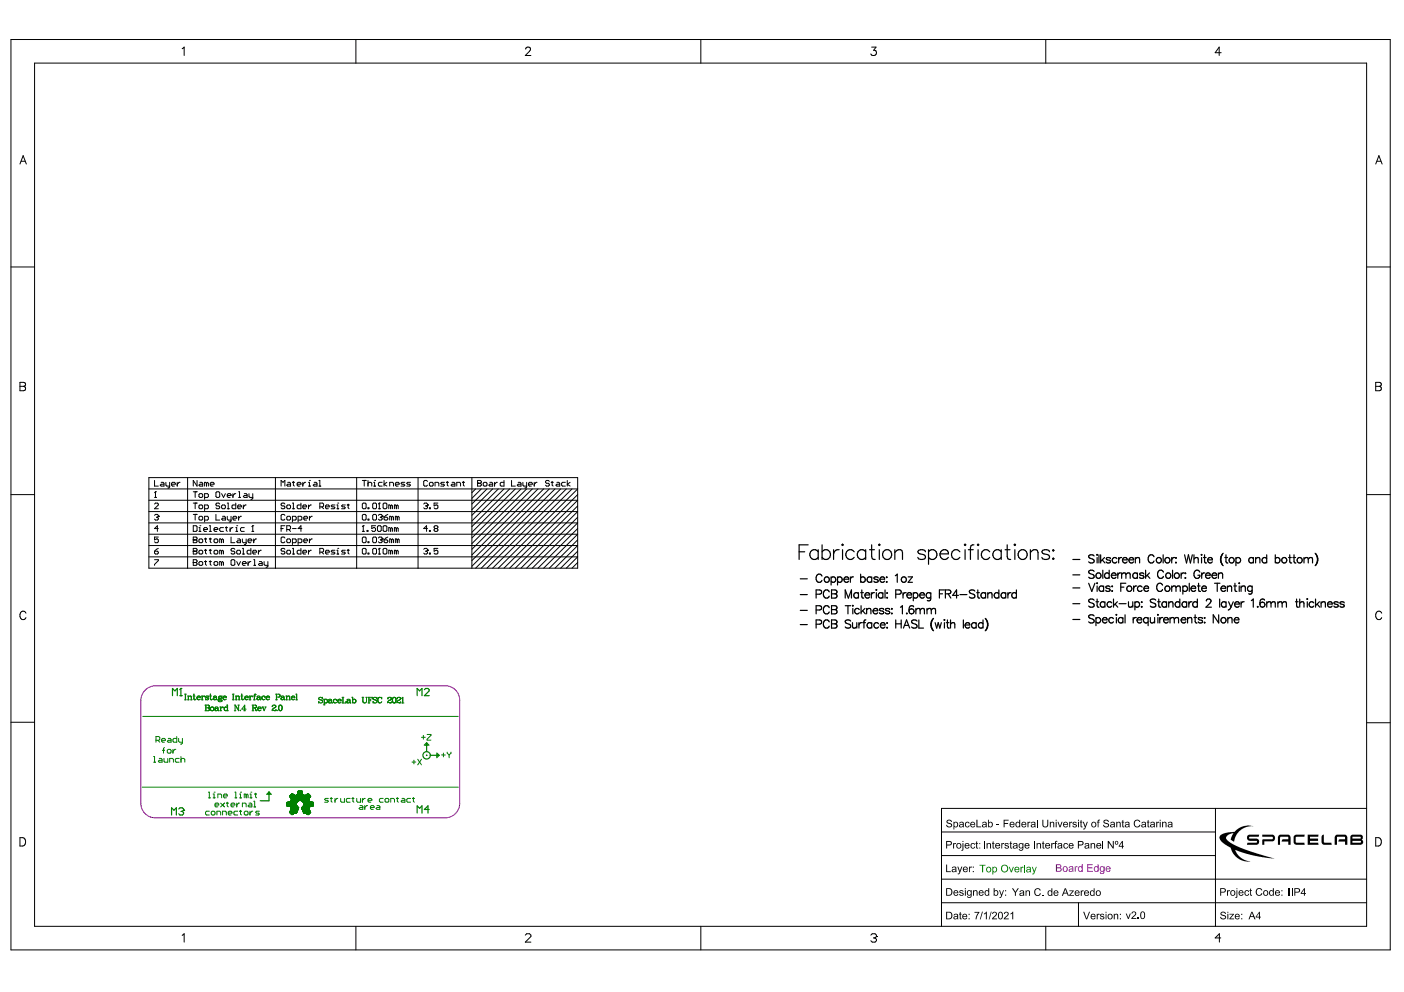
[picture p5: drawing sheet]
<svg xmlns="http://www.w3.org/2000/svg" width="297mm" height="210mm" viewBox="0 0 297 210" stroke-linecap="round" stroke-linejoin="round" font-family="sans-serif">
<g fill="#000">
<path d="M200.3 173.6l.4-.2 .6 .2 .1 .3-.5-.3-.4 .2v.2l.9 .4v.3l-.1 .3-.6 .1-.4-.3-.1-.3h.2l.1 .3 .3 .1 .4-.2-.1-.3-.8-.3zM201.6 178.4h.2v.2l.2-.2h.3l-.1 .2-.3 .1-.1 .8h-.2zM204.3 174l.4-.1 .4 .2v.1l-.2 .1-.3-.3-.3 .4 .1 .4 .2 .1h.3l.1-.3 .1 .1-.1 .3-.4 .1-.4-.2-.1-.5zM205.5 178.5l.2-.1 .5 .1 .1 .2-.5-.2-.3 .3v.4l.2 .2 .6-.2-.2 .3-.4 .1-.3-.2-.1-.6zM206.5 178.1l.2-.1v.4h.2v.2h-.2v.7l.2 .1v.2l-.4-.1v-.9h-.1zM206.6 173.5h.2v1.4h.8v.2h-1zM208.2 177.9h.2v1.6h-.2zM208.7 178.4h.2v.2l.3-.2 .4 .1 .1 1h-.2v-.8l-.2-.2-.3 .1-.1 .9h-.2zM210 178.1l.2-.1v.4h.2v.2h-.2v.7l.2 .1v.2l-.4-.2v-.8h-.1zM210.8 174.4h.6v.2h-.6zM211.9 178.4h.1v.2l.2-.2h.3l-.1 .2-.3 .1-.1 .8h-.1zM212.6 178.5h.7l.1 .2-.4-.2-.3 .1 .1 .2 .6 .2 .1 .3-.3 .2-.4 .1-.3-.3 .2-.1 .2 .2 .4-.1-.7-.4z"/>
<path d="M212.3 173.5h1.1v.1h-.9v.5h.8v.2h-.8v.8h-.2zM213.7 178.1l.2-.1v.4h.2v.2h-.2v.7l.2 .1v.2l-.3-.2-.1-.8h-.1zM217.4 173.9h.2v.2l.2-.2h.2l-.1 .2-.3 .1v.9h-.2zM218.8 177.9h.2v1.6h-.2zM219.4 173.5h.2v1.6h-.2zM219.3 178.4h.2v.2l.2-.2 .5 .1 .1 1h-.3v-.8l-.1-.2-.4 .2v.8h-.2zM220.6 178.1l.2-.1v.4h.2v.2h-.2v.7l.2 .1-.1 .2-.3-.2v-.8h-.2zM220.5 173.5h.2l.1 1.2 .3 .2 .4-.3 .1-1.1h.2v1.1l-.3 .4-.5 .1-.3-.2zM222.1 173.9h.2v.2l.3-.2 .4 .1v1.1h-.2v-.9l-.1-.2-.3 .1-.1 1h-.2zM222.4 178.4h.2v.2l.1-.2h.3v.2l-.4 .1v.8h-.2zM223.2 178l.5-.1v.2l-.3 .1v.2h.2v.2h-.2v.9h-.2v-.9h-.2zM223.7 173.9h.2l.4 .9 .3-.9h.2l-.4 1.2h-.2z"/>
<path d="M225.1 178.5l.2-.1 .5 .1 .2 .2-.6-.2-.2 .3 .2 .6 .6-.2-.2 .3-.4 .1-.3-.2-.1-.6zM226.2 173.9h.2v.2l.2-.2h.3l-.1 .2-.4 .1v.9h-.2zM227 174l.3-.1 .4 .1 .1 .2-.3-.2-.4 .1 .1 .2 .6 .3-.1 .4-.5 .1-.2-.2-.1-.2h.2l.2 .2 .3-.1v-.2l-.6-.2zM228.6 173.6l.2-.1v.4h.2v.1h-.2v.9h.2v.2l-.4-.2v-.9h-.1zM229.1 173.9h.2l.3 .9 .3-.9h.3l-.6 1.4-.3 .2-.1-.2h.2l.1-.2zM230.7 178.4h.2v.2l.3-.2 .4 .1 .1 1h-.2v-.7l-.2-.3-.3 .2-.1 .8h-.2zM232.3 173.6l.4-.1-.3 .3v.1h.2v.1h-.2v1.1h-.2v-1.1h-.1zM233.2 177.9h.2v1.6h-.2zM233.5 173.6l.4-.2 .6 .2 .1 .3-.5-.3-.4 .2v.2l.9 .4v.3l-.1 .3-.6 .1-.4-.3-.1-.3h.2l.1 .3 .3 .1 .4-.2-.1-.3-.8-.3zM234.4 177.9h.2l.8 1.3v-1.3h.2v1.6h-.2l-.8-1.2v1.2h-.2zM236.2 173.9h.1v.2l.4-.2 .4 .1v1.1h-.2v-.9l-.2-.2-.3 .1v1h-.2zM237.4 173.6l.2-.1v.4h.2v.1h-.2v.9h.2v.2l-.4-.2v-.9h-.1z"/>
<path d="M240.1 173.7l.4-.3 .6 .2 .1 .3h-.2l-.2-.3-.5 .1-.2 .4v.5l.2 .3h.4l.4-.4h.2l-.3 .5-.5 .1-.4-.2-.3-.7zM242.8 173.6l.2-.1v.4h.2v.1h-.2l.1 1.1-.3-.2v-.9h-.2zM244.6 173.9h.2v.2l.2-.2h.3l-.1 .2-.4 .1v.9h-.2zM245.9 173.9h.1v.2l.4-.2 .3 .1 .1 1.1h-.2v-.9l-.2-.2-.3 .2v.9h-.2zM258.1 176.8l1.2-.6 1.9-.2 .9-.8 .9-.4 .9-.1 1.2 .1-1.4 .2-1.1 .5-1 1.1-.5 1.5-.7-.4 .5-1.4-1 .3-.5 .4v.4l.9 .9 2.2 1.1 7.1 2.3-4.4-.7-3.9-1.2 .4 .9 .7 .7 .9 .6 1.2 .3h-1.2l-.7-.3-.9-.5-.7-.6-.6-1.6-1.2-.5-.9-.8-.3-.7zM264 176.8l.2-.2h2.2l-.1 .4-2 .1v.3l1.9 .1 .2 .5-.1 .6-.4 .2h-2.1l.1-.5h2v-.4l-1.8-.1-.3-.3zM267 176.6h2.3l.4 .4v.7l-.4 .3h-1.8v.8h-.5l.1-1.2 2.2-.1-.1-.5h-2.2zM270.5 176.9l.3-.3 2 .1 .3 .4v1.7h-.5v-.7h-1.5l.3-.5h1.2l-.1-.6h-1.6v1.8h-.5zM273.9 176.8l.2-.2h1.9v.4l-1.9 .1 .1 1.2h1.8v.5l-2.1-.1-.2-.4v-1.3zM276.7 176.6h2.3l-.1 .4h-1.8v.4h1.8v.5h-1.8v.4h1.8l.1 .5h-2.3zM279.7 176.8l.4-.2v1.7h1.6v.5l-1.8-.1-.3-.4zM282.6 176.8l.2-.2 2 .1 .3 .4v1.7h-.5v-.7h-1.4l.2-.5h1.2l-.1-.6h-1.6v1.8h-.5v-1.7z"/>
<path d="M200.2 182.9h.2v1.5h.8v.1h-1zM202.5 183.4h.2l.4 .9 .3-.9h.2l-.5 1.4-.3 .2-.2-.2h.3l.1-.3zM203 193.1l.2-.1v.4h.2v.1h-.2v.8h.2l.1 .2-.5-.1v-.9h-.1zM203 188.5l.5-.2 .3 .3-.1 .1-.4-.2-.2 .1 .8 .5-.1 .3-.3 .2a.41 .41 0 0 1-.6-.4l.5 .2 .3-.1-.7-.5zM205 183.4h.2v.1l.2-.2 .2 .1v.2l-.4 .1v.8h-.2zM205.9 188.4h.1v.1l.4-.2 .4 .2v1h-.2v-.8l-.2-.2-.3 .1v.9h-.2zM206.2 193h1l-.5 1-.1 .5h-.2l.1-.5 .5-.9h-.8zM207.8 192.9h.1l-.4 1.7h-.2zM208.2 193.3l.6-.4v1.6h-.2v-1.2l-.4 .2zM209.6 192.9h.2l-.5 1.7h-.1zM210 193.1l.5-.2 .4 .2v.5l-.7 .7h.7v.2h-1l.1-.4 .7-.6-.1-.4a.31 .31 0 0 0-.5 .3h-.2zM211.4 188.4h.2l.3 .9 .3-.9h.2l-.4 1.3-.4 .3-.2-.2h.2l.2-.3z"/>
<path d="M212.5 193.1l.4-.2 .4 .2v.5l-.7 .7h.8v.2h-1l.8-1.1-.1-.3h-.3l-.2 .3h-.2zM213.8 193.3l.6-.4v1.6h-.2v-1.2l-.4 .2zM214.1 188h.2l.5 .7 .5-.7h.3l-.7 .9v.7h-.2v-.7zM217 188.4h.2v.2l.2-.2 .5 .1v1.1h-.2v-.9l-.2-.2-.3 .1v1h-.2zM219 188.2l.6-.3 .6 .4v.1l-.2 .1-.2-.3-.3-.1-.4 .2-.1 .7 .4 .4a.43 .43 0 0 0 .6-.4h.2l-.3 .5h-.8l-.3-.6zM220.5 189.4h.2v.2h-.2zM226.2 188.4h1l-.8 1h.8v.2h-1l.7-1h-.7zM228.7 188.4h.1v.2l.2-.2h.3l-.4 .3v.9h-.2zM229.2 192.9h.2l.5 1.4 .5-1.4h.2l-.6 1.6h-.2zM232 193.4h.2v.1l.2-.2 .3 .1-.1 .2-.3 .1-.1 .8h-.2zM232.8 193.5l.5-.2 .3 .2v.2l-.4-.2-.3 .1 .1 .2 .6 .2-.1 .5-.7-.1-.1-.2 .5 .2 .3-.3-.7-.3zM235.6 193.4h.2v.1l.3-.2 .4 .2 .1 1h-.2v-.8l-.2-.2-.3 .1-.1 .9h-.2z"/>
<path d="M238.2 193.3h.2l.3 .9 .3-.9h.2l-.4 1.1h-.2zM239.5 193l.5-.1 .3 .2 .1 .4-.8 .8h.8v.1h-1.1l.1-.3 .7-.6a.3 .3 0 0 0-.1-.5 .3 .3 0 0 0-.4 .3h-.2zM240.7 194.2h.2v.2h-.2zM258.3 193.1l.6-.2 .4 .3 .1 .2-.6-.3-.4 .2 .1 .2 .8 .3 .1 .4-.2 .3-.5 .1-.5-.3v-.3h.1l.2 .3 .3 .1 .4-.3-.1-.2-.9-.4zM259.6 188.4h.2v.1l.2-.2 .2 .1-.4 .3v.8h-.2zM260.1 193.4h1l-.8 1 .8-.1v.2h-1l.7-1h-.7zM263.4 188.6l.5-.3 .3 .3-.1 .1-.2-.2-.3 .1-.1 .5 .2 .3a.27 .27 0 0 0 .3 0 .27 .27 0 0 0 .1-.3h.2l-.2 .4h-.6l-.2-.4zM264.5 188.1l.2-.1v.4h.2v.1h-.2l.1 1.1-.3-.2v-.9h-.2zM265.8 188.2l.5-.3 .6 .2 .2 .3h-.3l-.1-.2-.4-.1-.4 .5 .2 .7 .4 .1 .4-.4h.2l-.2 .4-.4 .2-.6-.2-.2-.5zM272.6 187.9h.2v1.6h-.2zM273.3 187.9h.2v1.6h-.2z"/>
<path d="M200.4 178.1v.6l.7-.1v-.4zM200.2 177.9l1 .1 .2 .3-.2 .5-.8 .1v.6h-.2z"/>
<path d="M201.7 173.9h.2v.1l.3-.1h.2l.3 .4-.1 .7-.3 .1-.4-.1v.5h-.2zM202 174.1l-.1 .6 .4 .2 .2-.3v-.4l-.3-.2z"/>
<path d="M202.5 178.9a.4 .4 0 0 0 .8 0 .4 .4 0 0 0-.8 0zM202.3 179a.58 .58 0 0 1 1.1 0 .58 .58 0 0 1-1.1 0z"/>
<path d="M203.1 174.6l.1 .3h.2l.3-.1v-.3zM203 174l.4-.1 .4 .1 .2 1.1-.3-.2-.3 .2-.4-.1-.1-.3 .1-.2 .7-.2-.2-.3-.6 .2z"/>
<path d="M203.6 177.9h.2v.3h-.2zM203.6 178.4h.2v1.3v.2l-.4 .1v-.2h.2z"/>
<path d="M204.3 178.7v.2h.6l-.2-.3zM204.2 178.6l.3-.2 .5 .1 .1 .5h-.8l.3 .4 .5-.2-.2 .3-.4 .1-.3-.2-.1-.5z"/>
<path d="M205.5 174.2v.2h.6l-.2-.4zM205.4 174.1l.4-.2 .4 .1 .1 .5h-.8l.3 .4 .5-.2-.2 .3-.4 .1-.3-.2z"/>
<path d="M207.2 178.4h.2v.2h-.2zM207.2 179.3h.2v.2h-.2z"/>
<path d="M208 174.6l.1 .3h.2l.2-.1 .1-.3zM207.9 174l.3-.1 .5 .1 .1 1.1h-.2v-.2l-.6 .2-.2-.2 .1-.4 .4-.1a.2 .2 0 0 0 .2-.3 .2 .2 0 0 0-.3-.1l-.2 .2h-.2z"/>
<path d="M209.3 174.2v.6l.3 .1 .2-.3v-.4l-.2-.2zM209.1 173.5h.1v.5l.4-.1 .4 .2v.7l-.3 .3-.5-.2-.1 .2z"/>
<path d="M210.8 178.7l-.1 .2h.7l-.2-.3zM210.7 178.5l.5-.1 .3 .1 .1 .5h-.9l.3 .4 .6-.2-.2 .3-.5 .1-.2-.2-.2-.5z"/>
<path d="M213.9 174.1l-.1 .3h.6l-.2-.4zM213.7 174.1l.4-.2 .4 .2 .1 .4h-.8l.3 .4 .5-.2-.1 .3-.5 .1-.3-.2z"/>
<path d="M214.5 179.1v.3h.3l.3-.4zM214.4 178.5l.2-.1 .6 .1 .1 1-.2-.1-.3 .2-.5-.1 .1-.5 .7-.2-.2-.3-.6 .2z"/>
<path d="M214.9 174l.4-.1 .3 .1v-.5h.2v1.6l-.2-.2-.4 .2-.2-.2-.2-.4zM215.1 174.1l-.1 .4a.37 .37 0 0 0 .6 .3 .37 .37 0 0 0-.1-.7z"/>
<path d="M215.8 178.7v.6l.2 .1 .2-.1v-.7l-.3-.1zM215.7 178.5l.8-.1v1.3l-.3 .3-.6-.2-.1-.2 .6 .2 .2-.2v-.2l-.4 .1-.3-.1-.1-.6z"/>
<path d="M216.4 174.1l-.1 .3h.6l-.2-.4zM216.2 174.1l.4-.2 .4 .2 .1 .4h-.8l.3 .4 .5-.2-.1 .3-.5 .1-.3-.2z"/>
<path d="M217 178.7v.2h.6l-.2-.3zM216.9 178.5l.5-.1 .3 .1 .1 .5h-.8l.3 .4 .5-.2-.2 .3-.4 .1-.3-.2-.2-.5z"/>
<path d="M218.3 174.6v.3h.3l.2-.1 .1-.3zM218.2 174l.4-.1 .4 .1 .1 1.1h-.2v-.2l-.3 .2-.5-.1v-.5l.5-.1a.19 .19 0 0 0 .3-.1 .19 .19 0 0 0-.1-.2l-.3-.1-.2 .2h-.2z"/>
<path d="M221.4 178.6l-.1 .3h.7l-.2-.3zM221.2 178.6l.6-.2 .3 .2 .1 .4h-.9l.3 .4 .6-.2-.2 .3-.5 .1-.3-.2z"/>
<path d="M223.3 173.5h.3v.2h-.3zM223.3 173.9h.3v1.2h-.3z"/>
<path d="M223.9 179.2l.1 .2h.3l.2-.4zM223.8 178.5l.3-.1 .6 .1 .1 1-.3-.1-.2 .2-.5-.1v-.4l.4-.2a.24 .24 0 0 0 .3-.2 .24 .24 0 0 0-.2-.3 .24 .24 0 0 0-.3 .2l-.1 .2-.1-.1z"/>
<path d="M225.2 174.2l-.1 .2h.7l-.3-.4zM225 174.1l.4-.2 .4 .1 .2 .5h-.9l.3 .4 .6-.2-.2 .3-.5 .1-.3-.2z"/>
<path d="M226.4 178.6l-.1 .3h.6l-.1-.3zM226.2 178.6l.6-.2 .3 .2v.4h-.8l.3 .4 .5-.2-.1 .3-.5 .1-.3-.2-.1-.4z"/>
<path d="M228.1 173.5h.2v.2h-.2zM228.1 173.9h.2v1.2h-.2z"/>
<path d="M228.2 178.1v.6l.8-.1v-.4zM228 177.9l1 .1 .3 .4-.2 .4-.9 .1v.6h-.2z"/>
<path d="M229.7 179.1v.3h.3l.3-.4zM229.5 178.5l.7-.1 .2 .2 .1 .9-.3-.1-.3 .2a.38 .38 0 0 1-.4-.5 .38 .38 0 0 1 .5-.2 .22 .22 0 0 0 .2-.4 .21 .21 0 0 0-.4 .1l-.1 .2-.2-.1z"/>
<path d="M231 174.4a.4 .4 0 0 0 .8 0 .4 .4 0 0 0-.8 0zM230.8 174.5a.6 .6 0 0 1 1.2 0 .6 .6 0 0 1-1.2 0z"/>
<path d="M232.2 178.7l-.1 .2h.7l-.2-.3zM232.1 178.5l.5-.1 .3 .2 .1 .4h-.9l.3 .4 .6-.2-.2 .3-.5 .1-.3-.2-.1-.5z"/>
<path d="M235.1 174.6l.1 .3h.2l.2-.1 .1-.3zM235 174l.4-.1 .4 .1 .1 1.1h-.2v-.2l-.3 .2-.5-.1v-.4l.5-.2a.2 .2 0 0 0 .2-.3 .2 .2 0 0 0-.3-.1l-.4 .2z"/>
<path d="M236 178.3a.25 .25 0 0 0 .5 0 .25 .25 0 0 0-.5 0zM235.8 178.3a.4 .4 0 0 1 .8 0 .4 .4 0 0 1-.8 0z"/>
<path d="M237.4 178.3l-.5 .7h.5zM237.4 177.9h.2v1.1h.2v.2h-.2v.3h-.2v-.3h-.7z"/>
<path d="M238.2 174.7v.2h.4l.2-.4zM238 174.1l.5-.2 .4 .1 .1 1.1h-.2v-.2l-.3 .2-.5-.1v-.5l.5-.1a.19 .19 0 0 0 .3-.1 .19 .19 0 0 0-.1-.2h-.4l-.1 .1h-.2z"/>
<path d="M241.7 174.6v.3h.3l.2-.1 .1-.3zM241.5 174l.5-.1 .4 .1 .1 1.1-.2-.2-.3 .2-.5-.1v-.5l.8-.2-.2-.3-.6 .2z"/>
<path d="M243.5 174.7l.2 .2 .4-.1a.17 .17 0 0 0 0-.3 .17 .17 0 0 0-.3 0zM243.4 174l.4-.1 .5 .1 .1 1.1h-.2l-.1-.2-.3 .2-.4-.1v-.4l.4-.2a.22 .22 0 0 0 .3-.2 .22 .22 0 0 0-.1-.2 .22 .22 0 0 0-.3 .1l-.3 .1z"/>
<path d="M245.4 173.5h.2v.2h-.2zM245.4 173.9h.2v1.2h-.2z"/>
<path d="M247.3 174.6l.1 .3 .4-.1a.17 .17 0 0 0 0-.3 .17 .17 0 0 0-.2 0zM247.2 174l.3-.1 .5 .1 .1 1.1h-.2v-.2l-.6 .2-.2-.2 .1-.4 .4-.1a.2 .2 0 0 0 .2-.3 .2 .2 0 0 0-.3-.1l-.2 .2h-.2z"/>
<path d="M285.8 176.8l.3-.2 2.1 .1 .1 .7-.2 .3 .3 .4-.1 .4-.4 .3h-2.2v-1.8zM286.1 177v.4h1.8l-.1-.4zM286.1 177.9v.4l1.8-.1v-.3z"/>
<path d="M200.4 193.1v1.2h.7l.2-.4-.1-.6-.2-.2zM200.2 192.9h.8l.3 .2 .2 .8-.2 .5-1.1 .1z"/>
<path d="M200.4 188.1v1.3l.7-.1 .2-.4-.1-.6-.2-.2zM200.2 187.9l.9 .1 .3 .3 .1 .7-.3 .5h-1z"/>
<path d="M201.6 184.1v.3h.3l.2-.1 .1-.3zM201.5 183.5l.3-.2 .5 .2 .1 1-.2-.1-.4 .2-.4-.1v-.5l.8-.2-.2-.3-.6 .2z"/>
<path d="M202 188.6l-.1 .2h.7l-.3-.3zM201.8 188.5l.5-.2 .4 .2 .1 .5h-.9l.3 .4 .6-.2-.2 .2-.5 .2-.3-.2-.1-.5z"/>
<path d="M201.9 194.1l.2 .3 .4-.2a.19 .19 0 0 0-.1-.3 .19 .19 0 0 0-.2 .1zM201.8 193.5l.4-.2 .5 .2 .1 1h-.2l-.1-.1-.3 .2-.4-.2v-.4l.7-.2-.1-.3-.7 .2z"/>
<path d="M203.9 193.6l-.1 .2h.6l-.2-.3zM203.7 193.5l.3-.2 .5 .2 .1 .5h-.8l.1 .3 .2 .1 .3-.3 .2 .1-.2 .3-.4 .1-.3-.2-.1-.3z"/>
<path d="M204 183.6l-.1 .3h.7l-.3-.4zM203.9 183.5l.4-.2 .3 .2 .2 .5h-.9l.3 .4 .6-.2-.2 .3-.5 .1-.3-.3-.1-.4z"/>
<path d="M204.1 187.9h.2v.3h-.2zM204.1 188.4h.2v1.1h-.2z"/>
<path d="M204.7 188.9a.4 .4 0 0 0 .8 0 .4 .4 0 0 0-.8 0zM204.7 188.5l.3-.2 .4 .2v-.1h.2v1.3l-.3 .3h-.4l-.3-.2v-.2l.6 .2 .2-.2v-.2l-.4 .1-.3-.1-.2-.4z"/>
<path d="M204.9 193.4h.2v.2h-.2zM204.9 194.3h.2v.2h-.2z"/>
<path d="M205.8 183.4h.2v.2h-.2zM205.8 184.3h.2v.2h-.2z"/>
<path d="M207.4 188.6l-.1 .2h.6l-.2-.3zM207.2 188.5l.4-.2 .4 .2 .1 .5h-.8l.3 .4 .5-.2-.2 .3-.4 .1-.3-.2-.1-.6z"/>
<path d="M208.4 188.5l.3-.2 .4 .2v-.6h.2v1.6h-.2v-.1l-.2 .2-.5-.2-.1-.3zM208.6 188.6l-.1 .5 .4 .3 .2-.2v-.5l-.2-.2z"/>
<path d="M210.5 188.6l-.1 .6 .4 .2 .2-.2v-.4l-.2-.3zM210.2 187.9h.2v.6l.4-.2 .4 .3v.7l-.4 .3-.4-.2v.1h-.2z"/>
<path d="M211.4 193.2v.9l.3 .3 .3-.3-.1-.8-.2-.2zM211.3 193.1l.4-.2 .4 .3 .1 .7-.2 .6-.4 .1-.4-.3-.1-.8z"/>
<path d="M212.6 188.4h.3v.2h-.3zM212.6 189.3h.3v.2h-.3z"/>
<path d="M215.9 189.2v.2h.3l.3-.4zM215.8 188.5l.2-.1 .6 .1 .1 1.1-.2-.2-.3 .2-.5-.1v-.3l.1-.2 .7-.2-.2-.3-.6 .2z"/>
<path d="M221.8 188.5l.4-.1 .2 .1v-.5h.2v1.6h-.2v-.2l-.4 .2-.2-.2-.2-.5zM221.9 188.6l-.1 .5a.37 .37 0 0 0 .6 .2 .37 .37 0 0 0 0-.6l-.2-.2z"/>
<path d="M223.1 188.7v.2h.6l-.1-.3zM223 188.6l.3-.2 .5 .1 .1 .5h-.8l.3 .4 .5-.2-.1 .3-.5 .1-.3-.2-.1-.5z"/>
<path d="M225.4 188.2l-.3 .7h.6zM225.3 188h.2l.6 1.6h-.2l-.2-.5h-.6l-.2 .5h-.3z"/>
<path d="M227.6 188.6v.3h.6l-.2-.3zM227.5 188.5l.5-.1 .3 .2 .1 .4h-.8l.2 .4 .6-.2-.2 .3-.4 .1-.3-.2-.1-.6z"/>
<path d="M229.6 188.7l-.1 .2h.7l-.2-.3zM229.5 188.5l.5-.1 .3 .1 .1 .5h-.9l.3 .4 .6-.2-.2 .3-.5 .1-.2-.2-.2-.5z"/>
<path d="M231 193.6l-.1 .2h.7l-.2-.3zM230.9 193.5l.3-.2 .5 .2 .1 .5h-.9l.1 .2 .3 .2 .3-.3 .2 .1-.2 .3-.4 .1-.4-.2-.1-.5z"/>
<path d="M230.7 188.5l.5-.1 .2 .1v-.5h.2v1.6l-.2-.2-.5 .2-.2-.2-.1-.6zM230.8 188.7v.5l.4 .2 .2-.1v-.6l-.3-.2z"/>
<path d="M232.1 188.6v.7l.5 .1 .1-.4-.1-.4zM231.8 189a.6 .6 0 0 1 1.2 0 .6 .6 0 0 1-1.2 0z"/>
<path d="M233.9 192.9h.2v.3h-.2zM233.9 193.4h.2v1.1h-.2z"/>
<path d="M234.6 193.6v.7h.5l.1-.4a.35 .35 0 0 0-.2-.4 .35 .35 0 0 0-.4 .1zM234.3 193.9a.58 .58 0 0 1 1.1 0 .58 .58 0 0 1-1.1 0z"/>
<path d="M236.9 193.4h.3v.2h-.3zM236.9 194.3h.3v.2h-.3z"/>
<path d="M241.5 193.1v1l.3 .2 .3-.3-.1-.8-.2-.2zM241.3 193.1l.6-.2 .3 .2 .1 .9-.3 .4h-.5l-.2-.2z"/>
<path d="M258.4 188.1v.6l.7-.1v-.3l-.1-.2zM258.2 187.9l.9 .1 .3 .3-.2 .5-.8 .1v.6h-.2z"/>
<path d="M259.7 192.9h.2v.3h-.2zM259.7 193.4h.2v1.1h-.2z"/>
<path d="M260.6 188.6l-.1 .7 .5 .1 .2-.4-.1-.4zM260.2 188.9a.6 .6 0 0 1 1.2 0 .6 .6 0 0 1-1.2 0z"/>
<path d="M261.5 193.6v.2h.6l-.2-.3zM261.4 193.5l.3-.2 .5 .2 .1 .5h-.9l.1 .3 .3 .1 .3-.3 .2 .1-.2 .3-.4 .1-.4-.2-.1-.5z"/>
<path d="M261.6 187.9h.2v.3h-.2zM261.6 188.4h.2v1.4l-.3 .2-.1-.2 .2-.1z"/>
<path d="M262.3 188.6l-.1 .2h.7l-.2-.3zM262.2 188.5l.4-.2 .4 .2 .1 .5h-.9l.3 .4 .6-.2-.2 .3-.4 .1-.3-.2-.2-.6z"/>
<path d="M262.6 193.4h.2v.2h-.2zM262.6 194.3h.2v.2h-.2z"/>
<path d="M264.9 193.1l-.3 .8h.5zM264.8 192.9h.2l.6 1.6h-.2l-.2-.5h-.7l-.1 .5h-.3z"/>
<path d="M266.3 193.2l-.5 .8h.5zM266.4 192.9h.2v1.1h.2v.1h-.2v.4h-.3v-.4h-.6z"/>
<path d="M267.4 188.9a.4 .4 0 0 0 .8 0 .4 .4 0 0 0-.8 0zM267.2 188.9a.6 .6 0 0 1 1.2 0 .6 .6 0 0 1-1.2 0z"/>
<path d="M268.6 188.5l.3-.2 .4 .2v-.6h.2v1.6h-.2v-.1l-.2 .2-.5-.2-.1-.4zM268.8 188.6v.7l.3 .1 .2-.4-.1-.4-.1-.1z"/>
<path d="M270 188.6v.2h.6l-.2-.3zM269.8 188.6l.4-.3 .4 .2 .2 .5h-.9l.3 .4 .6-.2-.2 .3-.4 .1-.3-.2-.2-.4z"/>
<path d="M271.1 188.4h.2v.2h-.2zM271.1 189.3h.2v.2h-.2z"/>
<path d="M274 188.1v.6l.8-.1-.1-.5zM273.8 187.9l1 .1 .3 .3-.2 .5-.9 .1v.6h-.2z"/>
<path d="M275.9 188.3l-.5 .7h.5zM275.9 187.9h.2v1.1h.2v.2h-.2v.3h-.2v-.3h-.7z"/>
</g>
<g fill="none" stroke="#000" stroke-width=".21">
<path d="M2.3 8.4h291.8v192.6h-291.8zM7.3 13.4h281.8v182.6h-281.8zM38.5 10.3l.5-.3v1.7M75.3 8.4v5M111.2 10.4l.4-.4 .6 .1a.55 .55 0 0 1-.2 .8l-.9 .8h1.2M148.3 8.4v5M184.4 10h.9l-.5 .6a.59 .59 0 0 1 .5 1 .59 .59 0 0 1-1.1-.2M221.2 8.4v5M258.4 11.2h-1.3l.8-1.2v1.7M4.2 34.7l.7-1.8 .7 1.8M4.5 34.1h.8M291.1 34.7l.6-1.8 .7 1.8"/>
<path d="M291.3 34.1h.9M2.3 56.5h5M289.2 56.5h4.9M4.2 80.9h.8l.3 .2 .1 .3-.4 .3a.47 .47 0 0 1 .4 .5 .47 .47 0 0 1-.4 .5h-.8zM4.2 81.7h.8M291.1 80.9h.7l.4 .2v.3l-.4 .3a.47 .47 0 0 1 .5 .5 .47 .47 0 0 1-.5 .5h-.7zM291.1 81.7h.7M2.3 104.7h5M31.5 101.1h90.7v19.1h-90.7zM31.5 110.6h90.7l-9.6 9.6M31.5 108.2h90.7l-12 12M31.5 105.9h90.7l-14.4 14.3"/>
<path d="M31.5 103.5h90.7l-16.8 16.7M31.5 115.4h90.7l-4.8 4.8M31.5 113h90.7l-7.2 7.2M31.5 117.8h90.7l-2.4 2.4M32.7 105.3h.4M32.7 106.7l.2-.2h.4l.2 .2v.2l-.8 .7h.8M32.7 109l.2-.2h.4l.2 .4M32.7 116.6h.6l.2 .4-.2 .2h-.4l-.2-.2zM32.7 118.4h.8v.2l-.8 .8v.2M32.7 101.7v1.2h.8M32.9 104.1h.1M32.9 104.1v1.2"/>
<path d="M32.9 104.1l-.2 .2M33.1 109.4h.2M33.3 109.4l.2 .2-.2 .4h-.4l-.2-.2M33.5 109.2h.1M33.5 113.6h-.8v.6l.4-.2 .4 .2v.4l-.2 .2h-.4l-.2-.2M33.5 116l-.8 .6M33.5 109.2l-.2 .2M33.5 111.8h-.8l.6-.6v1.2M34.1 102.1h.4l.2 .2v.6h-.6l-.2-.2 .2-.2h.6M35.1 102.1v.6l.2 .2h.6M35.9 102.1v1l-.4 .2M36.3 102.5h.8l-.2-.4h-.4l-.2 .2v.4l.2 .2h.4"/>
<path d="M37.5 102.1v.8M38.1 102.1h-.2l-.4 .4M39.7 101.1v19.1M40.9 116.6h.1M40.9 114.2h.1M40.9 119h.1M40.9 106.5h.8M40.9 116h.6l.2 .2-.2 .4 .2 .4-.2 .2h-.6zM40.9 116.6h.6M40.9 113.6h.6l.2 .2-.2 .4 .2 .4-.2 .2h-.6zM40.9 108.8h.8M40.9 118.4h.6l.2 .2-.2 .4 .2 .4-.2 .2h-.6z"/>
<path d="M40.9 111.2h.6l.2 .2v.8l-.2 .2h-.6zM40.9 114.2h.6M40.9 104.1h.8M40.9 119h.6M41.3 104.1v1.2M41.3 106.5v1.1M41.3 108.8v1.2M41.7 101.7v1.2l-.8-1.2v1.2M42.1 107l.2-.1h.4l.2 .1v.4l-.2 .2h-.4l-.2-.2zM42.1 116.6l.2-.2h.4l.2 .2v.4l-.2 .2h-.4l-.2-.2zM42.1 114.2l.2-.2h.4l.2 .2v.4l-.2 .2h-.4l-.2-.2zM42.1 109.4l.2-.2h.4l.2 .2v.4l-.2 .2h-.4l-.2-.2z"/>
<path d="M42.1 112.4h.4M42.1 111.6h.2v.8M42.3 111.2h.1M42.3 104.5h.4l.2 .2v.4l-.2 .2h-.4l-.2-.2v-.4zM42.3 118.8h.4l.2 .2v.4l-.2 .2h-.4l-.2-.2v-.4zM42.3 102.1h.4l.2 .2v.6h-.6l-.2-.2 .2-.2h.6M43.1 112h.8l-.2-.4h-.4l-.2 .2v.4l.2 .2h.4M43.3 105.3h.6l.2-.2v-.4l-.2-.2h-.6v1.2M43.3 107.6h.6l.2-.2v-.4l-.2-.1h-.6v1.1M43.3 114h.4M43.3 110h.6l.2-.2v-.4l-.2-.2h-.6v1.2M43.3 116.4h.4"/>
<path d="M43.3 118.8h.4M43.5 113.8v.8l.2 .2M43.5 116.2v.8l.2 .2M43.5 118.6v.8l.2 .2M43.7 102.3l-.4-.2v.8M43.7 102.3l.2-.2 .2 .2v.6M43.7 102.3v.6M44.3 114h.4M44.3 116.4h.4M44.3 112.4h.4M44.3 111.2h.2v1.2M44.3 118.8h.4"/>
<path d="M44.5 118.6v.8l.2 .2M44.5 102.5h.8l-.2-.4h-.4l-.2 .2v.4l.2 .2h.4M44.5 113.8v.8l.2 .2M44.5 116.2v.8l.2 .2M45.3 116.6l.2-.2h.4l.2 .2v.4l-.2 .2h-.4l-.2-.2zM45.3 114.2l.2-.2h.4l.2 .2v.4l-.2 .2h-.4l-.2-.2zM45.3 112h.8l-.2-.4h-.4l-.2 .2v.4l.2 .2h.4M45.5 118.8h.4l.2 .2v.4l-.2 .2h-.4l-.2-.2v-.4zM45.7 104.3l.2-.2h.4l.2 .2v.8l-.2 .2h-.4l-.2-.2zM45.7 108.8v1.2h.8M46.5 106.7l-.2-.2h-.4l-.2 .2 .2 .3h.4l.2 .2-.2 .4h-.4l-.2-.2M46.9 107l.2-.1h.4l.2 .1v.4l-.2 .2h-.4l-.2-.2z"/>
<path d="M46.9 104.5l.4 .8 .4-.8M46.9 114.2l-.4-.2v.8M46.9 116.6l-.4-.2v.8M46.9 119l.2-.2 .2 .2v.6M46.9 119l-.4-.2v.8M46.9 114.2v.6M46.9 116.6v.6M46.9 119v.6M46.9 116.6l.2-.2 .2 .2v.6M46.9 114.2l.2-.2 .2 .2v.6M47.1 109.2h.4l.2 .2v.6h-.6l-.2-.2 .2-.2h.6M47.3 111.6h-.6l-.2 .2v.4l.2 .2h.6"/>
<path d="M47.7 111.6h.4M47.9 111.4v.8l.2 .2M48.1 104.9h.8l-.2-.4h-.4l-.2 .2v.4l.2 .2h.4M48.1 107.6h.4M48.1 106.5h.2v1.1M48.1 109.2v.6l.2 .2h.6M48.7 111.6v.8M48.9 113.6v1.2h.8M48.9 118.6l.2-.2h.4l.2 .2v.8l-.2 .2h-.4l-.2-.2zM48.9 109.2v1l-.4 .2M49.3 109.6h.8l-.2-.4h-.4l-.2 .2v.4l.2 .2h.4M49.3 104.5v.8"/>
<path d="M49.3 111.6h-.2l-.4 .4M49.7 116.2l-.2-.2h-.4l-.2 .4 .2 .2h.4l.2 .4-.2 .2h-.4l-.2-.2M49.9 106.5v1.1h-.6l-.2-.2v-.4l.2-.1h.6M49.9 112.4h.4M49.9 111.6h.2v.8M49.9 104.5h-.2l-.4 .4M50.1 111.2h.1M50.1 116.6l.2-.2h.4l.2 .2v.4l-.2 .2h-.4l-.2-.2zM50.1 118.8l.4 .8 .4-.8M50.3 107.2h.8l-.2-.3h-.4l-.2 .1v.4l.2 .2h.4M50.3 114h.4l.2 .2v.6h-.6l-.2-.2 .2-.2h.6M50.5 105.3h.4"/>
<path d="M50.5 109.2v.8M50.5 104.1h.2v1.2M51.1 109.2h-.2l-.4 .4M51.3 117.2h.4M51.3 114v.6l.2 .2h.6M51.3 116h.2v1.2M51.3 119.2h.8l-.2-.4h-.4l-.2 .2v.4l.2 .2h.4M51.5 106.9v.7M51.7 104.5h.4l.2 .2v.6h-.6l-.2-.2 .2-.2h.6M51.7 111.6h-.6l-.2 .2v.4l.2 .2h.6M52.1 106.9h-.2l-.4 .3M52.1 114v1l-.4 .2"/>
<path d="M52.5 114.4h.8l-.2-.4h-.4l-.2 .2v.4l.2 .2h.4M52.5 118.8v.8M52.7 104.5v.6l.2 .2h.6M53.1 116v1.2h-.6l-.2-.2v-.4l.2-.2h.6M53.1 118.8h-.2l-.4 .4M53.3 112.4h.4M53.5 111.2h.1M53.5 116.8h.8l-.2-.4h-.4l-.2 .2v.4l.2 .2h.4M53.5 104.5v1l-.4 .2M53.5 111.2v1.2M53.5 111.2l-.2 .2M53.7 118.4h.2v1.2"/>
<path d="M53.7 114v.8M53.7 119.6h.4M54.3 114h-.2l-.4 .4M54.7 116.4v.8M54.9 118.8h.4l.2 .2v.6h-.6l-.2-.2 .2-.2h.6M55.3 116.4h-.2l-.4 .4M55.9 118.8v.6l.2 .2h.6M56.7 118.8v1l-.4 .2M58.3 101.1v19.1M59.5 111.8h.4M59.5 102.9v-1.2l.4 .4 .4-.4v1.2M60.3 106.7l-.2-.2h-.4l-.2 .2 .2 .3h.4l.2 .2-.2 .4h-.4l-.2-.2"/>
<path d="M60.3 116.2l-.2-.2h-.4l-.2 .2 .2 .4h.4l.2 .2-.2 .4h-.4l-.2-.2M60.3 113.8l-.2-.2h-.4l-.2 .2v.8l.2 .2h.4l.2-.2M60.3 109l-.2-.2h-.4l-.2 .2v.8l.2 .2h.4l.2-.2M60.3 111.2h-.8v1.2M60.7 107l.2-.1h.4l.2 .1v.4l-.2 .2h-.4l-.2-.2zM60.7 116.6l.2-.2h.4l.2 .2v.4l-.2 .2h-.4l-.2-.2zM60.7 114.2l.2-.2h.4l.2 .2v.4l-.2 .2h-.4l-.2-.2zM60.7 109.4l.2-.2h.4l.2 .2v.4l-.2 .2h-.4l-.2-.2zM60.7 112h.6l.2-.2v-.4l-.2-.2h-.6v1.2M60.9 102.1h.4l.2 .2v.6h-.6l-.2-.2 .2-.2h.6M61.1 112l.4 .4M61.9 107.6h.4"/>
<path d="M61.9 106.5h.2v1.1M61.9 117.2h.4M61.9 114.8h.6l.2-.2v-.4l-.2-.2h-.6v1.2M61.9 110h.6l.2-.2v-.4l-.2-.2h-.6v1.2M61.9 116h.2v1.2M61.9 111.8h.8M61.9 102.1h.4M62.1 101.9v.8l.2 .2M62.9 102.5h.8l-.2-.4h-.4l-.2 .2v.4l.2 .2h.4M63.1 114.8h.6l.2-.2v-.4l-.2-.2h-.6v1.2M63.1 110h.6l.2-.2v-.4l-.2-.2h-.6v1.2M63.7 106.5v1.1h-.6l-.2-.2v-.4l.2-.1h.6"/>
<path d="M63.7 116v1.2h-.6l-.2-.2v-.4l.2-.2h.6M63.9 111.8h-.8l.6-.6v1.2M64.1 107.2h.8l-.2-.3h-.4l-.2 .1v.4l.2 .2h.4M64.1 116.8h.8l-.2-.4h-.4l-.2 .2v.4l.2 .2h.4M64.1 102.1v.8M64.3 114.4h.8l-.2-.4h-.4l-.2 .2v.4l.2 .2h.4M64.3 109.6h.8l-.2-.4h-.4l-.2 .2v.4l.2 .2h.4M64.7 102.1h-.2l-.4 .4M65.3 102.1h.2v.8M65.3 102.9h.4M65.3 106.9v.7M65.3 116.4v.8"/>
<path d="M65.5 101.7h.1M65.5 109.2v.8M65.5 114v.8M65.9 106.9h-.2l-.4 .3M65.9 116.4h-.2l-.4 .4M66.1 114h-.2l-.4 .4M66.1 109.2h-.2l-.4 .4M66.5 102.1h.4l.2 .2v.6h-.6l-.2-.2 .2-.2h.6M67.5 102.9h.4M67.5 101.7h.2v1.2M67.7 107.2h.6l.2-.2v-.3l-.2-.2h-.6v1.1M67.7 116.8h.6l.2-.2v-.4l-.2-.2h-.6v1.2"/>
<path d="M68.1 107.2l.4 .4M68.1 116.8l.4 .4M68.9 107.2h.8l-.2-.3h-.4l-.2 .1v.4l.2 .2h.4M68.9 116.8h.8l-.2-.4h-.4l-.2 .2v.4l.2 .2h.4M70.9 106.9h-.6l-.2 .1 .2 .2h.4l.2 .2-.2 .2h-.6M70.9 116.4h-.6l-.2 .2 .2 .2h.4l.2 .2-.2 .2h-.6M71.3 107.6h.4M71.3 106.9h.2v.7M71.3 117.2h.4M71.3 116.4h.2v.8M71.5 106.5h.1M71.5 116h.1"/>
<path d="M73.1 106.9h-.6l-.2 .1 .8 .4-.2 .2h-.6M73.1 116.4h-.6l-.2 .2 .8 .4-.2 .2h-.6M73.5 106.9h.4M73.5 116.4h.4M73.7 116.2v.8l.2 .2M73.7 106.7v.7l.2 .2M75.5 101.1v19.1M76.7 106.7l.2-.2h.4l.2 .2v.7l-.2 .2h-.4l-.2-.2zM76.7 116.2l.2-.2h.4l.2 .2v.8l-.2 .2h-.4l-.2-.2zM76.7 109l.2-.2h.4l.2 .2v.8l-.2 .2h-.4l-.2-.2zM76.7 112.4h.4M76.7 101.7h.8"/>
<path d="M76.9 111.2h.1M76.9 113.6h.4l.2 .2v.8l-.2 .2h-.4l-.2-.2v-.8zM76.9 111.2v1.2M76.9 111.2l-.2 .2M77.1 101.7v1.2M77.7 112.2h.2v.2h-.2zM77.9 107.4h.2v.2h-.2zM77.9 117h.2v.2h-.2zM77.9 114.6h.2v.2h-.2zM77.9 109.8h.2v.2h-.2zM77.9 101.7v1.2M77.9 102.3l.2-.2h.4l.2 .2v.6"/>
<path d="M78.9 106.7l.2-.2h.4l.2 .2v.7l-.2 .2h-.4l-.2-.2zM78.9 116.2l.2-.2h.4l.2 .2v.8l-.2 .2h-.4l-.2-.2zM78.9 113.8l.2-.2h.4l.2 .2v.8l-.2 .2h-.4l-.2-.2zM78.9 109l.2-.2h.4l.2 .2v.8l-.2 .2h-.4l-.2-.2zM79.1 102.1h.2v.8M79.1 102.9h.4M79.3 101.7h.1M79.5 111.2h-.8v.6l.6-.2 .2 .2v.4l-.2 .2h-.4l-.2-.2M79.9 111.4l.2-.2h.4l.2 .2v.8l-.2 .2h-.4l-.2-.2zM80.1 107.6h.4M80.1 117.2h.4M80.1 113.8l.2-.2h.4l.2 .4"/>
<path d="M80.1 109l.2-.2h.4l.2 .4M80.3 106.5h.1M80.3 116h.1M80.3 116l-.2 .2M80.3 106.5v1.1M80.3 116v1.2M80.3 106.5l-.2 .2M80.5 109.4h.2M80.5 114.2h.2M80.7 114.2l.2 .2-.2 .4h-.4l-.2-.2M80.7 109.4l.2 .2-.2 .4h-.4l-.2-.2M80.9 114h.1"/>
<path d="M80.9 109.2h.1M80.9 102.1h-.6l-.2 .2v.4l.2 .2h.6M80.9 114l-.2 .2M80.9 109.2l-.2 .2M81.1 106.7l.2-.2h.4l.2 .2v.7l-.2 .2h-.4l-.2-.2zM81.1 116.2l.2-.2h.4l.2 .2v.8l-.2 .2h-.4l-.2-.2zM81.1 111.4l.2-.2h.4l.2 .2v.8l-.2 .2h-.4l-.2-.2zM81.3 114.2h.6l.2 .4-.2 .2h-.4l-.2-.2zM81.3 109.4h.6l.2 .4-.2 .2h-.4l-.2-.2zM81.3 101.7v1.2M81.9 102.1l-.6 .4 .6 .4M82.1 113.6l-.8 .6"/>
<path d="M82.1 108.8l-.8 .6M82.5 102.9v-.8h.5l.2 .2v.6M82.7 107l-.4-.1v.7M82.7 116.6l-.4-.2v.8M82.7 111.8l-.4-.2v.8M82.7 107v.6M82.7 111.8v.6M82.7 116.6v.6M82.7 107l.2-.1 .1 .1v.6M82.7 111.8l.2-.2 .1 .2v.6M82.7 116.6l.2-.2 .1 .2v.6M82.9 114.2l-.4-.2v.8"/>
<path d="M82.9 109.4l-.4-.2v.8M82.9 109.4v.6M82.9 114.2v.6M82.9 114.2l.1-.2 .2 .2v.6M82.9 109.4l.1-.2 .2 .2v.6M83.6 102.5h.8l-.2-.4h-.4l-.2 .2v.4l.2 .2h.4M83.8 107l-.4-.1v.7M83.8 116.6l-.4-.2v.8M83.8 111.8l-.4-.2v.8M83.8 107v.6M83.8 111.8v.6M83.8 116.6v.6"/>
<path d="M83.8 107l.2-.1 .2 .1v.6M83.8 111.8l.2-.2 .2 .2v.6M83.8 116.6l.2-.2 .2 .2v.6M84 114.2l-.4-.2v.8M84 109.4l-.4-.2v.8M84 109.4v.6M84 114.2v.6M84 114.2l.2-.2 .2 .2v.6M84 109.4l.2-.2 .2 .2v.6M85.6 102.1h-.6l-.2 .2 .2 .2h.4l.2 .2-.2 .2h-.6M86.8 102.1h-.6l-.2 .2 .2 .2h.4l.2 .2-.2 .2h-.6M88.4 101.1v19.1"/>
<path d="M89.6 106.7l.2-.2h.4l.2 .4M89.6 116.2l.2-.2h.4l.2 .4M90 107h.2M90 116.6h.2M90.2 107l.2 .2-.2 .4h-.4l-.2-.2M90.2 116.6l.2 .2-.2 .4h-.4l-.2-.2M90.4 106.9h.1M90.4 116.4h.1M90.4 106.9l-.2 .1M90.4 116.4l-.2 .2M90.4 111.8h-.8l.6-.6v1.2M90.4 101.9l-.2-.2h-.4l-.2 .2v.8l.2 .2h.4l.2-.2"/>
<path d="M90.8 107.4h.2v.2h-.2zM90.8 102.3l.2-.2h.4l.2 .2v.4l-.2 .2h-.4l-.2-.2zM90.8 112.2h.2v.2h-.2zM90.8 117h.2v.2h-.2zM92 111.8l-.2-.2 .2-.4h.4l.2 .2-.2 .4M92 111.8l-.2 .2 .2 .4h.4l.2-.2-.2-.4M92 111.8h.4M92 102.9v-.8h.6l.2 .2v.6M92.6 106.5h-.8v.5l.4-.1 .4 .1v.4l-.2 .2h-.4l-.2-.2M92.6 116h-.8v.6l.4-.2 .4 .2v.4l-.2 .2h-.4l-.2-.2M94 102.1h-.6l-.2 .2 .2 .2h.4l.2 .2-.2 .2h-.6M94.4 102.1h.4"/>
<path d="M94.6 101.9v.8l.2 .2M95.6 102.1h.4l.2 .2v.6h-.6l-.2-.2 .2-.2h.6M96.6 102.9v-.8h.6l.2 .2v.6M97.8 102.1h.4M98 101.9v.8l.2 .2M99.8 101.1v19.1M100.6 103.5l-.8 .7M101 102.3h.1M101 101.7h.6l.2 .2-.2 .4 .2 .4-.2 .2h-.6zM101 102.3h.6M101.8 103.5l-2 1.9M102.2 102.3l.2-.2h.4l.2 .2v.4l-.2 .2h-.4l-.2-.2z"/>
<path d="M103 103.5l-3.2 3.1M103.6 102.1h.4l.2 .2v.6h-.6l-.2-.2 .2-.2h.6M104.2 103.5l-4.4 4.3M104.6 102.1v.8M105.2 102.1h-.2l-.4 .4M105.4 103.5l-5.6 5.5M106.6 103.5l-6.8 6.7M106.6 101.7v1.2h-.6l-.2-.2v-.4l.2-.2h.6M107.8 103.5l-8 7.9M108.2 101.7v1.2h.8M109 103.5l-9.2 9.1M109.6 102.1h.4l.2 .2v.6h-.6l-.2-.2 .2-.2h.6"/>
<path d="M110.2 103.5l-10.4 10.3M110.6 102.1v.6l.2 .2h.6M111.4 103.5l-11.6 11.5M111.4 102.1v1l-.4 .2M111.8 102.5h.8l-.2-.4h-.4l-.2 .2v.4l.2 .2h.4M112.6 103.5l-12.8 12.7M113 102.1v.8M113.6 102.1h-.2l-.4 .4M113.8 103.5l-14 13.9M115 103.5l-15.2 15.1M116.2 103.5l-16.4 16.3M116.2 101.9l-.2-.2h-.4l-.2 .4 .2 .2h.4l.2 .4-.2 .2h-.4l-.2-.2"/>
<path d="M116.6 102.1h.4M116.8 101.9v.8l.2 .2M117.4 103.5l-16.8 16.7M117.8 102.1h.4l.2 .2v.6h-.6l-.2-.2 .2-.2h.6M118.6 103.5l-16.8 16.7M119.6 102.1h-.6l-.2 .2v.4l.2 .2h.6M119.8 103.5l-16.8 16.7M120 101.7v1.2M120.6 102.1l-.6 .4 .6 .4M121 103.5l-16.8 16.7M122.2 119l-1.2 1.2M122.2 116.6l-3.6 3.6"/>
<path d="M122.2 104.7l-15.6 15.5M122.2 114.2l-6 6M122.2 111.8l-8.4 8.4M122.2 109.4l-10.8 10.8M122.2 107l-13.2 13.2M289.2 104.7h4.9M5.5 129.7a.65 .65 0 0 0-.8-.4 .65 .65 0 0 0-.5 .7v.4a.65 .65 0 0 0 .5 .7 .65 .65 0 0 0 .8-.4M292.3 129.7a.65 .65 0 0 0-.7-.4 .65 .65 0 0 0-.5 .7v.4a.65 .65 0 0 0 .5 .7 .65 .65 0 0 0 .7-.4M2.3 152.8h5M289.2 152.9h4.9M4.2 177.2h.6a.95 .95 0 0 1 .6 .9 .95 .95 0 0 1-.6 .9h-.6zM199.2 176h58"/>
<path d="M257.2 171.1v24.9M289.1 171.1h-89.9v24.9M291.1 177.2h.5a.95 .95 0 0 1 .7 .9 .95 .95 0 0 1-.7 .9h-.5zM38.5 197.9l.5-.3v1.7M75.3 196v5M111.1 197.9l.3-.3h.6l.3 .3v.3l-1.2 1.1h1.2M148.3 196v5M184.2 197.9l.3-.3h.6l.3 .3v.3M184.8 198.5h.3M185.1 198.5l.3 .3v.3l-.3 .2h-.6l-.3-.2M185.4 198.2h.1M185.4 198.2l-.3 .3"/>
<path d="M199.2 181h58M199.2 191h89.9M199.2 186h89.9M221.2 196v5M228.2 191v5M258.3 198.5h-1.2l.9-.9v1.7"/>
</g>
<g fill="none" stroke="#000" stroke-width=".25">
<path d="M169.1 116.8h1.1M171 115.3h-1.9v3.1M173.1 116.3v2.1M173.1 116.8a.99 .99 0 0 0-1.5-.2 .99 .99 0 0 0 0 1.5 .99 .99 0 0 0 1.5-.2M173.9 116.8a.99 .99 0 0 1 1.5-.2 .99 .99 0 0 1 0 1.5 .99 .99 0 0 1-1.5-.2M173.9 115.3v3.1M176.4 116.3v2.1M177.5 116.3a1 1 0 0 0-1.1 .9M178.1 115.3l.2-.2 .1 .2-.1 .1zM178.3 116.3v2.1M180.7 116.8a.99 .99 0 0 0-1.4-.2 .99 .99 0 0 0 0 1.5 .99 .99 0 0 0 1.4-.2M183.1 116.8a.99 .99 0 0 0-1.4-.2 .99 .99 0 0 0 0 1.5 .99 .99 0 0 0 1.4-.2"/>
<path d="M183.1 116.3v2.1M184 116.3h1M184.4 115.3v2.5l.2 .4 .5 .2M185.9 115.3l.1-.2 .2 .2-.2 .1zM186 116.3v2.1M189.3 116.9l.8-.6 .7 .2 .1 .4v1.5M189.3 116.3v2.1M195.8 116.8a.94 .94 0 0 0-1.6 0l.1 .3 1.4 .4 .1 .4a.94 .94 0 0 1-1.6 0M196.4 116.8a.99 .99 0 0 1 1.5-.2 .99 .99 0 0 1 0 1.5 .99 .99 0 0 1-1.5-.2M196.4 116.3v3.1M198.9 117.2a.97 .97 0 0 0 .6 1.1 .97 .97 0 0 0 1.1-.4M199 116.8a.85 .85 0 0 1 1-.5 .85 .85 0 0 1 .6 .9h-1.7z"/>
<path d="M203.1 116.8a.99 .99 0 0 0-1.5-.2 .99 .99 0 0 0 0 1.5 .99 .99 0 0 0 1.5-.2M204 115.3l.2-.2 .1 .2-.1 .1zM204.2 116.3v2.1M204.9 116.3h1M206 115.3l-.5 .1-.2 .5v2.5M206.8 115.3l.1-.2 .2 .2-.2 .1zM206.9 116.3v2.1M209.4 116.8a.99 .99 0 0 0-1.5-.2 .99 .99 0 0 0 0 1.5 .99 .99 0 0 0 1.5-.2M211.8 116.8a.99 .99 0 0 0-1.4-.2 .99 .99 0 0 0 0 1.5 .99 .99 0 0 0 1.4-.2M211.8 116.3v2.1M212.6 116.3h1.1M213.1 115.3v2.5l.1 .4 .6 .2"/>
<path d="M214.6 115.3l.1-.2 .2 .2-.2 .1zM214.7 116.3v2.1M218 116.9l.7-.6 .8 .2 .1 .4v1.5M218 116.3v2.1M222 116.8a.94 .94 0 0 0-1.6 0l.5 .4 1 .3 .1 .4a.94 .94 0 0 1-1.6 0M222.7 116.5l.1-.2 .2 .2-.2 .1zM222.7 118.2l.1-.1 .2 .1-.2 .2zM227 118.4h1.5M231.5 117.6a.65 .65 0 0 0-.6-.2 .65 .65 0 0 0-.6 .4l.2 .3 .8 .3 .2 .5a.76 .76 0 0 1-1.2 0M232 117.4h.2zM232.1 118v1.1M232.5 117.4v1.7"/>
<path d="M232.9 117.4v1.7M233.2 118.5l.6 .6M233.7 118l-.8 .8M234.9 118.2a.52 .52 0 0 0-.9 0l.3 .3 .6 .1v.3a.52 .52 0 0 1-.9 0M236.3 118.2a.55 .55 0 0 0-.8-.1 .55 .55 0 0 0 0 .9 .55 .55 0 0 0 .8-.1M236.7 118v1.1M237.3 118a.56 .56 0 0 0-.6 .5M237.5 118.5v.1a.53 .53 0 0 0 .4 .5 .53 .53 0 0 0 .6-.2M237.6 118.2a.48 .48 0 0 1 .5-.2 .48 .48 0 0 1 .4 .5h-1zM238.8 118.5v.1a.53 .53 0 0 0 .4 .5 .53 .53 0 0 0 .6-.2M239.1 118.1h.6l.1 .4h-1zM240.2 118.3l.4-.3 .4 .1 .1 1"/>
<path d="M240.2 118v1.1M244.1 117.8a.64 .64 0 0 0-.7-.4 .64 .64 0 0 0-.5 .7v.4a.64 .64 0 0 0 .5 .6 .64 .64 0 0 0 .7-.4M246.1 117.4v1.7M247.9 118v1.1M248.6 118a.56 .56 0 0 0-.7 .5M248.7 118.1h.2zM248.7 119h.2zM250.6 117.4l.4 1.7 .4-1.7 .4 1.7 .5-1.7M252.6 118.3l.4-.3 .4 .1 .1 1M252.6 117.4v1.7M254.1 117.4h.2zM254.2 118v1.1"/>
<path d="M254.6 118h.6M254.8 117.4v1.4l.1 .2 .4 .1M255.5 118.5v.1a.53 .53 0 0 0 .4 .5 .53 .53 0 0 0 .6-.2M255.6 118.2a.48 .48 0 0 1 .5-.2 .48 .48 0 0 1 .4 .5h-1zM258.5 119.3l.1 .2M258.6 117.2l-.1 .3a1.76 1.76 0 0 0 .1 2M258.6 119.5l.2 .2M258.6 117.2l-.3 1 .2 1M258.8 117.1l-.2 .1M259.1 118h.6M259.4 117.4v1.4l.1 .2 .3 .1M261.5 118.2a.55 .55 0 0 1 .8-.1 .55 .55 0 0 1 0 .9 .55 .55 0 0 1-.8-.1"/>
<path d="M261.5 118v1.7M265.2 118.2a.55 .55 0 0 0-.8-.1 .55 .55 0 0 0 0 .9 .55 .55 0 0 0 .8-.1M265.2 118v1.1M265.6 118.3l.5-.3 .4 .1 .1 1M265.6 118v1.1M268 118.2a.55 .55 0 0 0-.8-.1 .55 .55 0 0 0 0 .9 .55 .55 0 0 0 .8-.1M268 117.4v1.7M269.8 118.2a.55 .55 0 0 1 .8-.1 .55 .55 0 0 1 0 .9 .55 .55 0 0 1-.8-.1M269.8 117.4v1.7M272.6 118h.6M272.9 117.4v1.4v.2l.4 .1M273.5 118h.6"/>
<path d="M273.8 117.4v1.4l.1 .2 .3 .1M275.9 118.3l.4-.3 .4 .1 .1 .2M275.9 118v1.1M276.8 118.3l.4-.3 .4 .1 .1 1M276.8 118.3v.8M278.2 117.1l.2 .1M278.4 117.2l.2 .3a1.77 1.77 0 0 1-.2 2M278.4 119.5l-.2 .2M278.4 117.2l.3 1-.3 1.3M169.3 122.5h1.5M169.3 125.8h1.5M169.3 129.2h1.5"/>
<path d="M169.3 132.2h1.5M172.7 125.7h.7a.45 .45 0 0 0 .4-.4 .45 .45 0 0 0-.4-.5h-.7v1.8M172.7 129.1h.7a.45 .45 0 0 0 .4-.5 .45 .45 0 0 0-.4-.4h-.7v1.7M172.7 132.1h.7a.45 .45 0 0 0 .4-.5 .45 .45 0 0 0-.4-.4h-.7v1.7M173.9 121.9a.64 .64 0 0 0-.7-.4 .64 .64 0 0 0-.5 .6v.5a.64 .64 0 0 0 .5 .6 .64 .64 0 0 0 .7-.4M175.4 131.6a.64 .64 0 0 0-.7-.4 .64 .64 0 0 0-.5 .6v.4a.64 .64 0 0 0 .5 .7 .64 .64 0 0 0 .7-.4M175.4 125.2a.64 .64 0 0 0-.7-.4 .64 .64 0 0 0-.5 .7v.4a.64 .64 0 0 0 .5 .7 .64 .64 0 0 0 .7-.5M175.4 128.6a.64 .64 0 0 0-.7-.4 .64 .64 0 0 0-.5 .6v.4a.64 .64 0 0 0 .5 .7 .64 .64 0 0 0 .7-.4M175.8 122.3a.55 .55 0 0 1 .8-.1 .55 .55 0 0 1 0 .8 .55 .55 0 0 1-.8 0M175.8 122.1v1.7M175.9 131.2h.8l.3 .1v.5l-.3 .2a.45 .45 0 0 1 .4 .4 .45 .45 0 0 1-.4 .5h-.8zM175.9 124.8h.8l.3 .2v.5l-.3 .2a.45 .45 0 0 1 .4 .4 .45 .45 0 0 1-.4 .5h-.8z"/>
<path d="M175.9 128.2h.8l.3 .1v.5l-.3 .2a.45 .45 0 0 1 .4 .4 .45 .45 0 0 1-.4 .5h-.8zM175.9 125.7h.8M175.9 129h.8M175.9 132h.8M177.2 122.3a.55 .55 0 0 1 .8-.1 .55 .55 0 0 1 0 .8 .55 .55 0 0 1-.8 0M177.2 122.1v1.7M178.6 122.6v.1a.53 .53 0 0 0 .4 .5 .53 .53 0 0 0 .5-.2M178.6 122.3a.48 .48 0 0 1 .6-.2 .48 .48 0 0 1 .3 .5h-.9zM178.8 126.6v-1.8l.7 1.8 .6-1.8v1.8M178.8 128.2h1.2M179.4 128.2v1.7M179.9 122.1v1.1"/>
<path d="M180 131.4a.65 .65 0 0 0-.7-.3 .65 .65 0 0 0-.5 .5l.2 .2 .8 .4 .2 .5a.76 .76 0 0 1-1.2 0M180.3 128.2h.2zM180.4 131.8v1l.5 .1 .4-.3M180.4 128.7v1.2M180.6 122.1a.56 .56 0 0 0-.7 .5M181.3 131.8v1.1M181.6 125.7a.55 .55 0 0 0-.8-.1 .55 .55 0 0 0 0 .8 .55 .55 0 0 0 .8-.1M181.6 125.4v1.2M181.7 131.8v1.1M181.8 129a.55 .55 0 0 0-.8-.1 .55 .55 0 0 0 0 .8 .55 .55 0 0 0 .8-.1M182.1 122.3a.55 .55 0 0 1 .8-.1 .55 .55 0 0 1 0 .8 .55 .55 0 0 1-.8 0M182.1 121.5v1.7"/>
<path d="M182.1 125.4h.6M182.2 128.2v1.7M182.3 124.8v1.4l.1 .3 .3 .1M182.4 131.8a.56 .56 0 0 0-.7 .4M182.5 129.2l.6 .7M182.5 131.8h.6M183 125.9v.2a.53 .53 0 0 0 .4 .5 .53 .53 0 0 0 .6-.3M183 128.7l-.8 .9M183.2 131.2l-.3 .1-.1 .2v1.4M183.2 125.5h.6l.2 .4h-1zM183.4 129.1l.4-.4 .4 .1 .1 1.1M183.4 128.7v1.2"/>
<path d="M184.3 125.4v1.2M184.4 122.1v1.1M184.4 131.8v1.1M184.4 122.3a.55 .55 0 0 0-.8-.1 .55 .55 0 0 0 0 .8 .55 .55 0 0 0 .8 0M184.4 132a.55 .55 0 0 0-.8-.1 .55 .55 0 0 0 0 .8 .55 .55 0 0 0 .8 0M184.7 129.2v.2a.53 .53 0 0 0 .4 .5 .53 .53 0 0 0 .6-.3M184.8 129a.48 .48 0 0 1 .5-.3 .48 .48 0 0 1 .4 .5h-1zM185 125.4a.56 .56 0 0 0-.7 .5M185.3 124.8h.2zM185.4 125.4v1.2M185.8 122.3a.52 .52 0 0 0-.9 0l.1 .2 .7 .2 .1 .3a.52 .52 0 0 1-.9 0M185.9 132a.55 .55 0 0 0-.8-.1 .55 .55 0 0 0 0 .8 .55 .55 0 0 0 .8 0"/>
<path d="M186.2 122.6v.1a.53 .53 0 0 0 .4 .5 .53 .53 0 0 0 .5-.2M186.2 132.2v.2a.53 .53 0 0 0 .5 .5 .53 .53 0 0 0 .5-.2M186.3 132a.48 .48 0 0 1 .6-.3 .48 .48 0 0 1 .3 .5h-1zM186.4 122.1h.6l.1 .5h-.9zM186.8 125.7a.55 .55 0 0 0-.8-.1 .55 .55 0 0 0 0 .8 .55 .55 0 0 0 .8-.1M186.8 125.4v1.2M187 129a.52 .52 0 0 0-.9 0l.2 .2 .6 .2 .1 .2a.52 .52 0 0 1-.9 0M187.2 124.8v1.8M187.5 122.1h.2zM187.5 123.1h.2zM187.6 131.8h.2zM187.6 125.5h.2z"/>
<path d="M187.6 126.5h.2zM187.6 132.8h.2zM188.2 129a.52 .52 0 0 0-.9 0l.3 .2 .6 .2v.2a.52 .52 0 0 1-.9 0M188.6 129.8h.2zM188.6 128.8h.2zM189.4 121.8l.4-.3v1.7M189.5 125.7h.7a.45 .45 0 0 0 .5-.4 .45 .45 0 0 0-.5-.5h-.7v1.8M189.5 131.2v1.7M189.5 132h1.2M190.5 128.5l.4-.3v1.7M190.7 131.2v1.7M191 125.4v1.2"/>
<path d="M191.1 132.9l.7-1.7 .7 1.7M191.4 132.3h.8M191.7 125.4a.56 .56 0 0 0-.7 .5M191.8 129.8h.1zM191.9 125.9v.2a.53 .53 0 0 0 .4 .5 .53 .53 0 0 0 .6-.3M191.9 125.7a.48 .48 0 0 1 .6-.3 .48 .48 0 0 1 .4 .5h-1zM192.1 122.1h.9l-.9 1.1h.9M193.2 125.7a.55 .55 0 0 1 .8-.1 .55 .55 0 0 1 0 .8 .55 .55 0 0 1-.8-.1M193.2 125.4v1.7M193.3 128.4a.51 .51 0 0 0-.7-.2l-.3 1.1M193.8 129.1l.4-.4 .4 .1 .1 .3M193.8 128.7v1.2"/>
<path d="M194 131.4a.65 .65 0 0 0-.6-.3 .65 .65 0 0 0-.5 .5l.1 .2 .8 .4 .2 .5a.76 .76 0 0 1-1.1 0M194.4 131.2v1.7h1M194.6 125.9v.2a.53 .53 0 0 0 .4 .5 .53 .53 0 0 0 .6-.3M194.7 125.7a.48 .48 0 0 1 .5-.3 .48 .48 0 0 1 .4 .5h-1zM194.7 129.1l.4-.4 .4 .1 .1 1.1M194.7 129.1v.8M196.1 129.1l.4-.4 .4 .1 .1 .3M196.1 128.7v1.2M196.9 125.7a.55 .55 0 0 0-.8-.1 .55 .55 0 0 0 0 .8 .55 .55 0 0 0 .8-.1M196.9 125.4v1.3a.45 .45 0 0 1-.2 .4 .45 .45 0 0 1-.5-.1M197 129.1l.4-.4 .4 .1 .1 1.1M197 129.1v.8"/>
<path d="M197.2 133.1l.1 .2M197.3 133.3l.2 .2M197.3 131l-.1 .3a1.76 1.76 0 0 0 .1 2M197.3 131l-.3 1 .2 1M197.5 130.8l-.2 .2M197.8 131.8l.4 1.1 .3-1.1 .3 1.1 .4-1.1M198.7 125.7h.7M199.7 131.2h.2zM199.8 131.8v1.1M199.8 124.8h-1.1v1.8M200 125.7l1-.1 .2-.3-.1-.3-.3-.2h-.8v1.8M200.2 131.8h.6"/>
<path d="M200.4 131.2v1.4l.1 .2 .4 .1M200.6 125.7l.6 .9M201.1 132.1l.4-.3h.4l.1 1.1M201.1 131.2v1.7M202.8 126h-1.2l.8-1.2v1.8M203.1 125.8h1.5M203.8 131.2v1.7M204.2 132.2v.2a.53 .53 0 0 0 .4 .5 .53 .53 0 0 0 .6-.2M204.3 132a.48 .48 0 0 1 .5-.3 .48 .48 0 0 1 .4 .5h-1zM206.2 125.1a.65 .65 0 0 0-.6-.3 .65 .65 0 0 0-.5 .4l.1 .3 .9 .3 .1 .5a.76 .76 0 0 1-1.1 0M206.5 132a.55 .55 0 0 0-.8-.1 .55 .55 0 0 0 0 .8 .55 .55 0 0 0 .8 0M206.5 131.8v1.1"/>
<path d="M206.6 125.4h.6M206.9 124.8v1.4l.1 .3 .3 .1M208 132a.55 .55 0 0 0-.8-.1 .55 .55 0 0 0 0 .8 .55 .55 0 0 0 .8 0M208 131.2v1.7M208.4 130.8l.2 .2M208.5 125.7a.55 .55 0 0 0-.8-.1 .55 .55 0 0 0 0 .8 .55 .55 0 0 0 .8-.1M208.5 125.4v1.2M208.6 131l.2 .3a1.76 1.76 0 0 1-.2 2M208.6 133.3l-.2 .2M208.6 131l.3 1-.1 1M208.8 133.1l-.2 .2M209 125.7l.4-.3 .4 .1 .1 1.1"/>
<path d="M209 125.4v1.2M211.3 125.7a.55 .55 0 0 0-.8-.1 .55 .55 0 0 0 0 .8 .55 .55 0 0 0 .8-.1M211.3 124.8v1.8M212.8 125.7a.55 .55 0 0 0-.8-.1 .55 .55 0 0 0 0 .8 .55 .55 0 0 0 .8-.1M212.8 125.4v1.2M213.2 125.4v1.2M213.9 125.4a.56 .56 0 0 0-.7 .5M215 125.7a.55 .55 0 0 0-.8-.1 .55 .55 0 0 0 0 .8 .55 .55 0 0 0 .8-.1M215 124.8v1.8M227 121.6h1.5M227 124.4h1.5M227 127.7h1.5"/>
<path d="M227 131.1h1.5M230.3 123.4l.7 1.7 .6-1.7M231.5 127a.65 .65 0 0 0-.6-.3 .65 .65 0 0 0-.6 .5l.2 .2 .8 .3 .2 .5a.76 .76 0 0 1-1.2 0M231.5 120.9a.65 .65 0 0 0-.6-.3 .65 .65 0 0 0-.6 .5l.2 .2 .8 .3 .2 .5a.76 .76 0 0 1-1.2 0M231.5 130.3a.65 .65 0 0 0-.6-.2 .65 .65 0 0 0-.6 .4l.2 .2 .8 .4 .2 .5a.76 .76 0 0 1-1.2 0M231.9 130.7v1.7M231.9 130.9a.55 .55 0 0 1 .8-.1 .55 .55 0 0 1 0 .9 .55 .55 0 0 1-.8-.1M231.9 127.3h.5M232.1 124v1.1M232.1 126.8v1.4l.1 .2 .3 .1M232.1 123.3v.2zM233.2 131.2v.1a.53 .53 0 0 0 .4 .5 .53 .53 0 0 0 .6-.2"/>
<path d="M233.3 130.9a.48 .48 0 0 1 .6-.2 .48 .48 0 0 1 .3 .5h-1zM233.3 120.7v1.7M233.5 124.2a.55 .55 0 0 0-.8 0 .55 .55 0 0 0 0 .8 .55 .55 0 0 0 .8-.1M233.5 124v1.1M233.8 127.6a.55 .55 0 0 0-.9-.1 .55 .55 0 0 0 0 .8 .55 .55 0 0 0 .9-.1M233.8 127.3v1.2M234.7 121.5a.55 .55 0 0 0-.8-.1 .55 .55 0 0 0 0 .8 .55 .55 0 0 0 .8-.1M234.7 120.7v1.7M234.9 124.2a.52 .52 0 0 0-1 0l.1 .2 .8 .2 .1 .3a.52 .52 0 0 1-1 0M235.1 121.7v.2a.53 .53 0 0 0 .4 .5 .53 .53 0 0 0 .6-.3M235.2 121.5a.48 .48 0 0 1 .6-.3 .48 .48 0 0 1 .3 .5h-1zM235.2 127.6a.55 .55 0 0 0-.8-.1 .55 .55 0 0 0 0 .8 .55 .55 0 0 0 .8-.1"/>
<path d="M235.2 124.1h.2zM235.2 125.1h.2zM235.6 130.9a.55 .55 0 0 0-.8-.1 .55 .55 0 0 0 0 .9 .55 .55 0 0 0 .8-.1M235.6 126.8v1.7M235.9 127.8l.6 .7M236.1 130.1h.2zM236.2 130.7v1.1M236.4 127.3l-.8 .9M236.5 121.2v1.2M236.8 127.7h1.4M237.1 124.2h.7M237.1 121.2a.56 .56 0 0 0-.6 .5"/>
<path d="M237.3 121.6l.4-.4 .4 .1 .1 .3M237.3 121.2v1.2M237.6 130.9a.55 .55 0 0 0-.8-.1 .55 .55 0 0 0 0 .9 .55 .55 0 0 0 .8-.1M237.6 130.7v1.1M238 130.1v1.7M238.2 123.4h-1.1v1.7M238.2 121.6l.4-.4 .4 .1 .1 1.1M238.2 121.6v.8M238.7 127.3l.1 1.1 .4 .1 .5-.3M239.7 127.3v1.2M239.7 130.7v1.1M239.8 124v1.1"/>
<path d="M240.1 127.6a.55 .55 0 0 1 .8-.1 .55 .55 0 0 1 0 .8 .55 .55 0 0 1-.8-.1M240.1 127.3v1.8M240.4 130.7a.56 .56 0 0 0-.7 .5M240.5 124a.56 .56 0 0 0-.7 .5M240.6 131.2v.1a.53 .53 0 0 0 .4 .5 .53 .53 0 0 0 .5-.2M240.6 130.9a.48 .48 0 0 1 .6-.2 .48 .48 0 0 1 .3 .5h-.9zM240.6 121.5a.55 .55 0 0 0-.8-.1 .55 .55 0 0 0 0 .8 .55 .55 0 0 0 .8-.1M240.6 121.2v1.2M241.5 128.4h.1zM241.5 127.4h.1zM241.6 124.2a.55 .55 0 0 0-.8 0 .55 .55 0 0 0 0 .8 .55 .55 0 0 0 .8-.1M242 121.5a.52 .52 0 0 0-.9 0l.1 .1 .7 .3 .1 .2a.52 .52 0 0 1-.9 0"/>
<path d="M242 124.5v.1a.53 .53 0 0 0 .4 .5 .53 .53 0 0 0 .6-.2M242.1 124.2a.48 .48 0 0 1 .5-.2 .48 .48 0 0 1 .4 .5h-1zM242.4 120.7v1.7M242.7 121.7l.6 .7M242.9 130.7v1.7M242.9 130.9a.55 .55 0 0 0-.8-.1 .55 .55 0 0 0 0 .9 .55 .55 0 0 0 .8-.1M243.2 121.2l-.8 .8M243.4 130.7v1l.5 .1 .4-.3M244.3 130.7v1.1M244.5 127a.65 .65 0 0 0-.6-.3 .65 .65 0 0 0-.5 .5l.1 .2 .9 .3 .1 .5a.76 .76 0 0 1-1.1 0M244.9 130.1h.2zM244.9 127.3h.6"/>
<path d="M245 130.7v1.1M245.2 126.8v1.4v.2l.4 .1M245.4 130.7v1.1M246 123.8a.64 .64 0 0 0-.8-.4 .64 .64 0 0 0-.5 .7v.4a.64 .64 0 0 0 .5 .6 .64 .64 0 0 0 .8-.4M246 130.7a.56 .56 0 0 0-.6 .5M246.1 121.1a.64 .64 0 0 0-.7-.5 .64 .64 0 0 0-.5 .7v.4a.64 .64 0 0 0 .5 .7 .64 .64 0 0 0 .7-.4M246.2 131.2v.1a.53 .53 0 0 0 .4 .5 .53 .53 0 0 0 .6-.2M246.3 130.9a.48 .48 0 0 1 .5-.2 .48 .48 0 0 1 .4 .5h-1zM246.8 127.6a.55 .55 0 0 0-.8-.1 .55 .55 0 0 0 0 .8 .55 .55 0 0 0 .8-.1M246.8 127.3v1.2M247.3 127.7l.4-.4 .4 .1 .1 1.1M247.3 127.3v1.2"/>
<path d="M247.5 131l.4-.3h.5v.3M247.5 130.7v1.1M247.9 124v1.1M247.9 124.3l.4-.3 .4 .1 .1 .2M248.1 120.7v1.7M248.4 131v.8M248.4 131l.5-.3h.4v1.1M248.8 124.3l.4-.3 .4 .1 .1 1M248.8 124.3v.8M249.6 127.6a.55 .55 0 0 0-.8-.1 .55 .55 0 0 0 0 .8 .55 .55 0 0 0 .8-.1M249.6 126.8v1.7M249.9 121.2v1.2"/>
<path d="M249.9 131.2v.1a.53 .53 0 0 0 .4 .5 .53 .53 0 0 0 .6-.2M250 130.9a.48 .48 0 0 1 .5-.2 .48 .48 0 0 1 .4 .5h-1zM250.3 124.2a.55 .55 0 0 1 .8 0 .55 .55 0 0 1 0 .8 .55 .55 0 0 1-.8-.1M250.3 124v1.7M250.5 121.2a.56 .56 0 0 0-.6 .5M250.8 121.2v.2zM250.8 122.2v.2zM251.1 127.6a.55 .55 0 0 0-.9-.1 .55 .55 0 0 0 0 .8 .55 .55 0 0 0 .9-.1M251.1 127.3v1.2M251.2 131l.5-.3h.4l.1 1.1M251.2 130.7v1.1M251.5 127.3v1.2"/>
<path d="M251.6 123.4v1.7M252 124.5v.1a.53 .53 0 0 0 .4 .5 .53 .53 0 0 0 .6-.2M252.1 124.2a.48 .48 0 0 1 .5-.2 .48 .48 0 0 1 .4 .5h-1zM252.2 127.3a.56 .56 0 0 0-.7 .5M252.6 130.7h.6M252.9 130.1v1.4v.2l.4 .1M253.3 127.6a.55 .55 0 0 0-.8-.1 .55 .55 0 0 0 0 .8 .55 .55 0 0 0 .8-.1M253.3 126.8v1.7M253.3 124h.6M253.6 123.4v1.4l.1 .3h.3M253.8 121.1a.64 .64 0 0 0-.7-.5 .64 .64 0 0 0-.5 .7v.4a.62 .62 0 0 0 .6 .7 .62 .62 0 0 0 .6-.7h-.4M254.2 124.5v.1a.53 .53 0 0 0 .4 .5 .53 .53 0 0 0 .6-.2"/>
<path d="M254.2 121.2v1.2M254.3 124.2a.48 .48 0 0 1 .6-.2 .48 .48 0 0 1 .3 .5h-1zM254.4 130.9a.52 .52 0 0 0-.9 0l.3 .3 .5 .1 .1 .3a.52 .52 0 0 1-.9 0M254.8 131.7h.1zM254.8 130.7h.1zM254.9 121.2a.56 .56 0 0 0-.7 .5M255 121.7v.2a.53 .53 0 0 0 .5 .5 .53 .53 0 0 0 .5-.3M255.1 121.5a.48 .48 0 0 1 .6-.3 .48 .48 0 0 1 .3 .5h-1zM255.2 127.2l.4-.4h.3l.3 .3-.2 .6-.9 .8h1.2M256.4 121.7v.2a.53 .53 0 0 0 .4 .5 .53 .53 0 0 0 .6-.3M256.5 121.5a.48 .48 0 0 1 .5-.3 .48 .48 0 0 1 .4 .5h-1zM257 123.4h1.1"/>
<path d="M257.5 123.4v1.7M257.8 121.6l.4-.4 .4 .1 .1 1.1M257.8 121.2v1.2M257.8 130.1v1.7l-1.1-1.7v1.7M258 126.8v1.7M258.3 124.5v.1a.53 .53 0 0 0 .4 .5 .53 .53 0 0 0 .6-.2M258.4 124.2a.48 .48 0 0 1 .5-.2 .48 .48 0 0 1 .4 .5h-1zM259.4 127.3v1.2M259.4 127.6a.55 .55 0 0 0-.8-.1 .55 .55 0 0 0 0 .8 .55 .55 0 0 0 .8-.1M259.7 124.3l.4-.3 .4 .1 .1 1M259.7 124v1.1M259.8 131l.4-.3h.4l.1 1.1"/>
<path d="M259.8 130.7v1.1M259.9 127.3l.5 1.2M260.4 128.5l-.1 .3-.5 .3M260.9 127.3l-.5 1.2M261 124h.6M261.1 131.2v.1a.53 .53 0 0 0 .4 .5 .53 .53 0 0 0 .6-.2M261.2 127.8v.2a.53 .53 0 0 0 .4 .5 .53 .53 0 0 0 .6-.3M261.3 123.4v1.4l.1 .3h.3M261.4 130.7h.5l.2 .5h-1zM261.5 127.4h.5l.2 .4h-1zM262.2 123.3v.2zM262.2 124v1.1"/>
<path d="M262.6 124.3l.4-.3 .4 .1 .1 1M262.6 124v1.1M262.6 127.3v1.2M263.2 127.3a.56 .56 0 0 0-.6 .5M264.7 127.1l.5-.3v1.7M264.9 124v1.3a.45 .45 0 0 1-.3 .4 .45 .45 0 0 1-.4-.1M264.9 124.2a.55 .55 0 0 0-.8 0 .55 .55 0 0 0 0 .8 .55 .55 0 0 0 .8-.1M266 128.4h.2zM267.5 127a.51 .51 0 0 0-.7-.2l-.2 1.1M268 127.3v1.2M268 127.7l.4-.4 .4 .1 .1 .3M268.9 127.7l.4-.4 .4 .1 .1 1.1"/>
<path d="M268.9 127.7v.8M270.4 127.7l.4-.4 .4 .1 .1 .3M270.4 127.3v1.2M271.3 127.7l.4-.4 .4 .1 .1 1.1M271.3 127.7v.8M274.1 127.3h.5M274.3 126.8v1.4l.1 .2 .3 .1M275 127.7l.4-.4 .4 .1 .1 1.1M275 126.8v1.7M276.5 126.8h.2zM276.6 127.3v1.2M278 127.6a.55 .55 0 0 0-.9-.1 .55 .55 0 0 0 0 .8 .55 .55 0 0 0 .9-.1"/>
<path d="M278.3 126.8v1.7M278.7 127.8l.5 .7M279.1 127.3l-.8 .9M279.5 127.7l.4-.4 .4 .1 .1 1.1M279.5 127.3v1.2M280.9 127.8v.2a.53 .53 0 0 0 .4 .5 .53 .53 0 0 0 .5-.3M280.9 127.6a.48 .48 0 0 1 .6-.3 .48 .48 0 0 1 .3 .5h-.9zM283.1 127.6a.52 .52 0 0 0-.9 0l.3 .2 .5 .2 .1 .2a.52 .52 0 0 1-.9 0M284.4 127.6a.52 .52 0 0 0-.9 0l.2 .2 .6 .2 .1 .2a.52 .52 0 0 1-.9 0"/>
<circle cx="187.6" cy="117.3" r="1.02"/>
<circle cx="216.3" cy="117.3" r="1.02"/>
<circle cx="245.1" cy="118.6" r=".57"/>
<circle cx="247" cy="118.6" r=".57"/>
<circle cx="260.5" cy="118.6" r=".57"/>
<circle cx="271.7" cy="118.6" r=".57"/>
<circle cx="274.9" cy="118.6" r=".57"/>
<circle cx="174.9" cy="122.7" r=".57"/>
<circle cx="191.2" cy="122.7" r=".57"/>
<circle cx="192.9" cy="129.4" r=".54"/>
<circle cx="232.4" cy="121.8" r=".57"/>
<circle cx="238.9" cy="124.6" r=".56"/>
<circle cx="247" cy="124.5" r=".57"/>
<circle cx="247.2" cy="121.8" r=".57"/>
<circle cx="249" cy="121.8" r=".57"/>
<circle cx="258.8" cy="131.2" r=".57"/>
<circle cx="267.1" cy="127.9" r=".54"/>
</g>
<path d="M29.8 148.2v21.8M32.9 145.1h61.3M97.3 148.1v21.9M32.9 173.1h61.3" fill="none" stroke="#800080" stroke-width=".21"/>
<g fill="#800080">
<path d="M227.4 183.3h.2v.2l.2-.2h.2l-.1 .2-.3 .1v.9h-.2z"/>
<path d="M230 182.9h1.2v.2h-1v.4h.9v.2h-.9v.6h1v.2h-1.2z"/>
<path d="M223.6 183.1v.4l.7-.1-.1-.3zM223.6 183.7v.6l.8-.2-.1-.3zM223.4 182.9h.9l.2 .2v.3a.21 .21 0 0 0-.1 .2 .21 .21 0 0 0 .1 .2l.1 .3-.2 .3-1 .1z"/>
<path d="M225.1 183.5v.7l.4 .1 .2-.4-.1-.4zM224.8 183.9a.6 .6 0 0 1 1.2 0 .6 .6 0 0 1-1.2 0z"/>
<path d="M226.3 184.1v.2h.3l.3-.1v-.3zM226.2 183.4l.4-.1 .4 .1 .1 1.1-.2-.2-.3 .2-.5-.1v-.4l.8-.3-.2-.3-.6 .2z"/>
<path d="M228.2 183.4l.3-.1 .4 .1v-.5h.2v1.6h-.2v-.2l-.5 .2-.2-.2-.2-.3zM228.3 183.5l-.1 .5a.36 .36 0 0 0 .6 .2 .36 .36 0 0 0 0-.6l-.2-.2z"/>
<path d="M231.5 183.4l.4-.1 .3 .1v-.5h.2v1.6l-.2-.2-.4 .2-.3-.2-.1-.4zM231.7 183.6l-.1 .4 .2 .3 .4-.1v-.4a.32 .32 0 0 0-.1-.3 .32 .32 0 0 0-.4 .1z"/>
<path d="M232.8 183.8a.4 .4 0 0 0 .8 0 .4 .4 0 0 0-.8 0zM232.8 183.4l.3-.1 .4 .1v-.1h.2v1.3l-.3 .3h-.4l-.3-.2v-.1l.5 .2 .3-.3v-.2l-.3 .2-.4-.2-.2-.5z"/>
<path d="M234.2 183.5l-.1 .3h.7l-.3-.4zM234.1 183.4l.4-.1 .3 .1 .2 .5h-.9l.3 .4 .4-.2h.2l-.3 .3-.4 .1-.3-.2-.1-.5z"/>
</g>
<path d="M32.9 145.1a3.1 3.1 0 0 0-3.1 3.1M94.2 145.1a3 3 0 0 1 3.1 3M29.8 170a3.1 3.1 0 0 0 3.1 3.1M97.3 170a3.1 3.1 0 0 1-3.1 3.1" fill="none" stroke="#800080" stroke-width=".21"/>
<g fill="#008000">
<path d="M56.4 168.2l.5-.5 .5 .5z"/>
<path d="M92.3 159.3l.5 .5-.5 .5z"/>
<path d="M89.8 157.8l.5-.5 .5 .5z"/>
</g>
<g fill="none" stroke="#008000" stroke-width=".25">
<path d="M36.5 147.2v-1.5l.5 .5 .5-.5v1.5M38 147.2h.5M38.3 145.7h.1M38.3 145.7v1.5M38.3 145.7l-.3 .2M88.3 147.2v-1.5l.5 .5 .5-.5v1.5M89.8 145.9l.2-.2h.5l.3 .2v.3l-1 1h1M90.3 157.2l.5 .5M90.3 157.2l-.5 .5M90.3 157.2v1.8M91 159.8h1.9M92.4 159.3l.5 .5"/>
<path d="M92.9 159.8l-.5 .5M36.3 172.5v-1.6l.5 .5 .5-.5v1.6M37.8 171.2l.3-.3h.5l.2 .3v.2M38.3 171.7h.3M38.6 171.7l.2 .2v.3l-.2 .3h-.5l-.3-.3M38.8 171.4h.1M38.8 171.4l-.2 .3M56.9 167.6l.5 .5M56.9 167.6l-.5 .5M56.9 167.6v1.8h-1.9M88.3 172v-1.5l.5 .5 .5-.5v1.5M90.8 171.3h-1l.7-.8v1.5"/>
</g>
<g fill="none" stroke="#008000" stroke-width=".21">
<path d="M30.2 151.6h66.8M39 146.9h.4M39 148.1h.4M39.2 146.9v1.2M39.3 146.9v1.2M39.6 148.1h.4M39.6 147.3h.3v.8M39.8 147.3v.8M40.3 148.1h.4M40.3 147.3l-.4 .2M40.3 147.3l.2 .2v.6M40.3 147.3l.1 .2v.6"/>
<path d="M40.8 147.3h.5M41 146.9l.2 1.2-.2-.3zM41.5 147.9l-.3 .2M41.7 147.6l.1 .3M41.8 147.5l-.1 .1M41.8 148l.2 .1M42 147.3h.3M42 147.3h-.2M42 147.3l-.4 .3 .1 .3 .3 .2M42.3 147.3l.1 .3h-.7M42.3 147.3v.1M42.3 147.5v.1"/>
<path d="M42.4 147.9l-.4 .2M42.6 148.1h.4M42.6 147.3h.2v.8M42.7 147.3v.8M43.3 147.3v.2v-.2h-.3l-.2 .3M43.4 149.2h.6M43.4 150.4h.6M43.5 147.5l.6 .3-.1 .3-.4-.1M43.5 147.8v.3zM43.5 149.2v1.2M43.6 149.2v1.2M43.6 149.8h.4"/>
<path d="M44 149.2l.3 .2-.3 .4M44 149.8l.3 .2v.3l-.3 .1M44 149.8h.2M44.1 147.4l-.4-.1-.2 .2 .6 .3M44.1 147.3v.2zM44.2 149.9l.1 .3-.3 .2M44.3 147.3h.5M44.5 146.9l.2 1.2-.2-.3zM44.8 149.6l-.3 .3 .3 .5M44.8 149.6l-.3 .3v.3l.3 .2M44.8 150.4h.1M44.8 149.6h.1"/>
<path d="M44.9 149.6l.3 .3-.3 .5M44.9 149.6l.4 .3-.1 .3-.3 .2M44.9 147.9l-.2 .2M45.3 147.4l.1-.1 .4 .1M45.4 147.6l-.2 .2 .2 .3M45.4 147.6l-.3 .2 .3 .3M45.6 149.7l.1-.1 .4 .1M45.7 149.9l-.2 .2 .2 .3M45.8 147.9l-.4 .2M45.8 147.4l.1 .7M45.8 147.4v.5M45.8 147.9l.1 .2"/>
<path d="M45.8 147.5l-.4 .1M45.9 148.1h.1M46.1 149.7l.2 .7M46.1 150.2l-.4 .2M46.1 149.7v.5M46.1 150.2l.2 .2M46.1 149.8l-.4 .1M46.2 148l.8 .2M46.3 150.4h.1M46.3 147.7l.1 .1M46.3 147.7l-.1 .3M46.4 147.3h.3"/>
<path d="M46.4 147.3l-.1 .4M46.4 147.8h.3M46.4 147.3v.5M46.4 148.1h-.2v.3l.5 .1 .3-.3M46.5 150.4h.4M46.5 149.6h.2v.8M46.7 149.6v.8M46.7 147.3l.1 .1M46.7 147.3v.5M46.8 147.4l-.1 .4M46.9 147.3l-.1 .1M46.9 147.3h.1z"/>
<path d="M47.2 149.7v.1v-.2l-.3 .1-.2 .2M47.2 147.6l.3 .5M47.5 147.3h.3M47.5 147.3l-.4 .3 .1 .3 .3 .2M47.5 147.3l-.3 .3M47.5 149.8v.4M47.6 150.3l.2 .1M47.8 149.6l.3 .2M47.8 149.6l-.2 .1M47.8 149.6l-.4 .3 .1 .3 .3 .2M47.8 147.3l.1 .3h-.7M47.8 147.3v.1"/>
<path d="M47.8 147.5v.1M47.9 147.9l-.4 .2M47.9 149.2h.3v1.2M48.1 150.2l-.3 .2M48.1 149.2v1.2h.2M49.2 146.9h.4M49.2 148.1h.4M49.3 146.9v1.2M49.4 146.9v1.2M49.6 149.2h.2l.7 1.1M49.6 150.4h.3M49.7 149.2v1.2"/>
<path d="M49.8 148.1h.4M49.8 147.3h.2v.8M49.9 147.3v.8M50.3 149.2h.4M50.4 148.1h.4M50.4 147.3l-.4 .2M50.4 147.3l.2 .2v.6M50.5 149.2v1.2l-.7-1.1M50.8 150.3h.1zM50.9 147.3h.5M51.1 146.9l.2 1.2-.2-.3zM51.6 150.4h.4"/>
<path d="M51.6 147.9l-.3 .2M51.7 149.3v1.1M51.8 147.6l.3 .5M52.1 150.1h-.9l.6-.9v1.2M52.1 147.3h.3M52.1 147.3l-.3 .3v.3l.3 .2M52.1 147.3l-.3 .3M52.4 147.3l.1 .3h-.7M52.4 147.3l.1 .1M52.5 147.5v.1M52.5 147.9l-.4 .2M52.7 148.1h.4"/>
<path d="M52.7 147.3h.2v.8M52.9 147.3v.8M53.3 149.2h.7M53.3 150.4h.4M53.4 147.3v.2v-.2h-.3l-.2 .3M53.5 149.2v1.2M53.5 149.8h.5M53.6 148.1h.4M53.6 147.3h.5M53.8 149.8h.1M53.9 149.8l.2 .5h.2M53.9 149.8l.3 .5h.1"/>
<path d="M54 146.9h.1v.2v-.2M54 146.9l-.2 .2v1M54 146.9l-.2 1.2M54 149.2l.3 .2-.3 .4M54 149.2l.2 .2v.3M54.2 149.7l-.2 .1M54.3 150.2v.1M54.5 147.4l.1-.1 .4 .1M54.6 149.9l.2 .5M54.6 147.6l-.2 .2 .2 .3M54.6 147.6l-.3 .2 .3 .3M54.8 149.6l.3 .1"/>
<path d="M54.8 149.6l-.3 .3 .1 .3 .2 .2M54.8 149.6l-.2 .3M55 147.9l-.4 .2M55 147.4l.1 .7M55 147.4v.5M55 147.9l.1 .2M55 147.5l-.4 .1M55.1 149.7l.1 .2h-.6M55.1 149.7l.1 .2M55.1 148.1h.1M55.2 150.2l-.4 .2M55.4 149.6h.4"/>
<path d="M55.5 149.6l.4 .8 .3-.8M55.6 149.6l.3 .7M55.7 147.3h.3l.1 .3v-.1M55.7 147.3l-.3 .3 .3 .5M55.7 147.3l-.3 .3v.3l.3 .2M56 149.6h.3M56.1 147.9l-.4 .2M56.4 147.6l.2 .5M56.6 147.3h.3M56.6 147.3l-.3 .3 .1 .3 .2 .2M56.6 147.3l-.2 .3M56.9 147.3l.1 .3h-.6"/>
<path d="M56.9 147.3l.1 .3M57 147.9l-.4 .2M57.8 150.2l.2 .2 .4-.2M57.8 150.2l.5 .1M57.8 150.2l-.2 .1M58.1 149.2l-.4 .1-.1 .2v-.1M58.1 149.2l.2 .3-.7 .6v.3M58.1 149.2l.3 .3-.5 .4M58.3 146.9h.7M58.3 148.1h.4M58.4 150.1v.1M58.4 150.2l-.1 .1"/>
<path d="M58.5 146.9v1.2M58.5 147.5h.5M58.6 150.3v.1zM59 146.9l.3 .2-.1 .3-.2 .1M59 146.9l.2 .2-.2 .4M59.3 149.2h.1M59.3 150.4h.1M59.3 149.2l-.2 .1-.2 .4 .1 .5 .3 .2M59.3 149.2a.76 .76 0 0 0 0 1.2M59.4 149.2l.1 .1 .2 .4v.5l-.3 .2M59.4 149.2a.76 .76 0 0 1 0 1.2M59.5 147.4l.2-.1 .4 .1"/>
<path d="M59.7 147.6l-.2 .2 .2 .3M59.7 147.6l-.3 .2 .3 .3M60.1 147.9l-.4 .2M60.1 147.4l.1 .7M60.1 147.4v.5M60.1 147.9l.1 .2M60.1 147.5l-.4 .1M60.2 148.1h.1M60.5 148.1h.4M60.5 147.3h.2v.8M60.6 147.3v.8M61.1 148.1h.4"/>
<path d="M61.1 147.3l-.4 .2M61.1 147.3l.2 .2v.6M61.7 147.6l.1 .3M61.8 148l.2 .1M62 147.3h.3M62 147.3l-.4 .3 .1 .3 .3 .2M62 147.3l-.3 .3M62.3 147.3l.1 .3h-.7M62.3 147.3v.1M62.3 147.5v.1M62.4 147.9l-.4 .2M62.6 146.9h.2v1.2"/>
<path d="M62.6 148.1h.4M62.7 146.9v1.2M67.4 148.4v.3zM67.4 147.8l.8 .5M68.2 147.7l-.5-.2-.3 .3M68.2 147.5v.4zM68.2 148.3v.3l-.3 .1-.4-.1M68.4 147.9h.2v1.2M68.4 149.1h.4M68.6 147.9v1.2M68.6 148.6l.4 .1M69 147.9l-.4 .2"/>
<path d="M69 147.9l.3 .4v.3l-.3 .1M69 147.9l.3 .4-.3 .4M69.6 148.1l.1-.2 .4 .2M69.7 148.3l-.2 .2 .2 .2M70.1 148.6l-.4 .1M70.1 148.1l.2 .6M70.1 148.1v.5M70.1 148.6l.2 .1M70.1 148.2l-.4 .1M70.3 148.7h.1M70.9 147.9l.2 .1 .1 .2v-.1M70.9 147.9l-.3 .4 .3 .4"/>
<path d="M70.9 147.9l-.4 .4 .1 .3 .3 .1M71.3 148.6l-.4 .1M71.5 148.3l.3 .4M71.8 147.9l.3 .1M71.8 147.9l-.4 .4 .1 .3 .3 .1M71.8 147.9l-.3 .4M72.1 148l.1 .3h-.7M72.1 148v.1M72.1 148.1v.2M72.2 148.6l-.4 .1M72.4 147.5h.4M72.4 148.7h.8v-.3v.3"/>
<path d="M72.5 147.5v1.2M72.6 147.5v1.2M73.5 148.1l.1-.2 .4 .2M73.6 148.3l-.2 .2 .2 .2M74 148.6l-.4 .1M74 148.1l.2 .6M74 148.1v.5M74 148.6l.2 .1M74 148.2l-.4 .1M74.2 148.7h.1M74.4 147.5h.2v1.2M74.6 147.5v1.2"/>
<path d="M74.6 148.6l.4 .1M75 147.9l-.4 .2M75 147.9l.3 .4v.3l-.3 .1M75 147.9l.2 .2v.5M75.2 148.7h-.2M76.6 147.5h.4M76.7 147.5v.9l.4 .3M76.8 147.5v.9l.3 .3M77.4 147.5h.3M77.5 147.5v1.1l-.4 .1M77.9 147.5h.9v.4l-.1-.4M77.9 148.7h.4"/>
<path d="M78 147.5v1.2M78.1 148.1h.3M78.1 147.5v1.2M78.4 147.9v.4M78.9 148.4v.3zM78.9 147.8l.8 .5M79.7 147.7l-.5-.2-.3 .3M79.7 148.3v.3l-.3 .1-.4-.1M79.7 147.5v.4zM80.1 147.7l-.1 .6 .3 .4M80.3 147.5l.4 .2M80.3 147.5a.64 .64 0 0 0-.4 .6 .64 .64 0 0 0 .4 .6"/>
<path d="M80.3 147.5l-.2 .1M80.8 148.5l-.5 .2M80.8 147.5v.4zM82.2 148.6l.3 .1 .3-.1M82.2 148.6h-.2M82.5 147.5l-.4 .1v.3v-.1M82.5 147.5l.3 .4-.7 .5-.1 .3M82.5 147.5l.3 .4-.5 .3M82.8 148.5v.1M83.3 147.5h.2M83.3 148.7h.2M83.3 147.5l-.1 .1-.2 .5 .1 .4 .2 .2"/>
<path d="M83.3 147.5a.76 .76 0 0 0 0 1.2M83.5 147.5l.1 .1 .2 .5-.1 .4-.2 .2M83.5 147.5a.76 .76 0 0 1 0 1.2M84.1 148.6l.3 .1 .4-.1M84.1 148.6h-.1M84.5 147.5l-.4 .1-.1 .3v-.1M84.5 147.5l.2 .4-.7 .5v.3M84.5 147.5l.3 .4-.5 .3M84.8 148.5v.1M84.9 148.7h.6M84.9 147.8l.3-.3v1.2M85.2 147.6v1.1"/>
<path d="M89.2 156h.8M89.6 155.6v.8M90.4 155.4h.8v.2l-.8 .8v.2h.8M93.4 159.8h.8M93.8 159.4v.7M94.6 159.2v.2l.4 .4M95 159.8v.5M95.4 159.2v.2l-.4 .4M30.1 166.6h66.9M44.1 168.8h.4M44.1 167.6h.2v1.2M44.3 171.7h-.6l-.2 .2v.4l.2 .2h.6"/>
<path d="M44.9 171.7h.4l.2 .2v.4l-.2 .2h-.4l-.2-.2v-.4zM45.1 168h.2v.8M45.1 168.8h.4M45.3 167.6h.1M45.5 170.3h.8l-.2-.4h-.4l-.2 .2v.4l.2 .2h.4M45.9 172.5v-.8h.6l.2 .2v.6M46.1 168.8v-.8h.6l.2 .2v.6M46.7 169.9l.8 .8M47.1 172.5v-.8h.6l.2 .2v.6M47.3 168.4h.8l-.2-.4h-.4l-.2 .2v.4l.2 .2h.4M47.5 169.9l-.8 .8M47.9 169.9h.4"/>
<path d="M48.1 169.7v.8l.2 .2M48.3 172.1h.8l-.2-.4h-.4l-.2 .2v.4l.2 .2h.4M48.9 170.3h.8l-.2-.4h-.4l-.2 .2v.4l.2 .2h.4M49.7 168.8h.4M49.7 167.6h.2v1.2M50.1 169.9v.8M50.3 171.7h-.6l-.2 .2v.4l.2 .2h.6M50.7 171.7h.4M50.7 168h.2v.8M50.7 169.9h-.2l-.4 .4M50.7 168.8h.4M50.9 167.6h.1"/>
<path d="M50.9 171.5v.8l.2 .2M51.3 170.7v-.8h.6l.2 .2v.6M51.7 171.9l.2-.2h.4l.2 .2v.4l-.2 .2h-.4l-.2-.2zM52.1 168.2l-.4-.2v.8M52.1 168.2l.2-.2 .2 .2v.6M52.1 168.2v.6M52.7 169.9h.4l.2 .2v.6h-.6l-.2-.2 .2-.2h.6M52.9 168h.2v.8M52.9 168.8h.4M52.9 171.7v.8M53.1 167.6h.1M53.5 171.7h-.2l-.4 .4"/>
<path d="M53.7 170.7h.4M53.7 169.5h.2v1.2M53.9 168h.4M54.1 167.8v.8l.2 .2M54.9 171.7h-.6l-.2 .2 .2 .2h.4l.2 .2-.2 .2h-.6M60.7 170.5h2.1M60.7 170.4h2.1M60.7 170.3l2.1 .1M60.7 170.3h2M60.7 170.2h2M60.7 170.1h2M60.7 170.6h2.2"/>
<path d="M61.1 170.6h1.8M61.3 168.5h4.4M61.3 171.9h1.5M61.3 168.4h4.4M61.3 170.7h1.6M61.3 168.6h4.3M61.4 172h1.4M61.4 168.3h1M61.4 168.7h4.2M61.4 172h.9M61.4 168.3h.9M61.4 170.7l1.6 .1"/>
<path d="M61.4 168.8h4.1M61.5 170.8h1.6M61.5 172.1h.8M61.5 170.8l1.7 .1M61.5 168.2h.7M61.5 168.8h4M61.5 170.9h1.7M61.5 168.9h4M61.5 172.1h.7M61.6 169.4h3.8M61.6 168.9h3.8M61.6 171h1.5"/>
<path d="M61.6 172.2h.5M61.6 169.3h3.8M61.6 171.1h1.5M61.6 168.1h.5M61.6 169.2h3.8M61.6 172.2h.4M61.6 171.2h1.5M61.6 168.1h.4M61.6 169.2h3.7M61.7 172.3h.3M61.7 168h.2M61.7 172.4h.2"/>
<path d="M61.8 167.9h.1M62.5 172h.2M62.5 168.3h2M62.6 172.1h.1M62.6 168.3h1.8M62.7 170.1h-2M62.7 170h-2M62.8 168.2h1.4M62.8 169.9l-2.1 .1M62.8 169.9h-2.1M62.8 169.8l-2.1 .1M62.8 171.8h-1.5"/>
<path d="M62.8 169.8h-2.1M62.9 171.7l-1.6 .1M62.9 169.7l-2.1 .1M62.9 171.7h-1.6M62.9 168.2h1.2M62.9 171.6l-1.5 .1M62.9 169.7h-1.8M62.9 171.6h-1.5M62.9 171.5l-1.4 .1M63 169.6h-1.6M63 168.1h1M63 171.4l-1.5 .1"/>
<path d="M63 168h1M63 167.9h1M63 171.4h-1.5M63 171.4h-1.4M63 167.8h1M63 169.5l-1.5 .1M63 171.3h-1.4M63 167.7h.9M63.1 167.6h.8M63.1 171.2l-1.5 .1M63.1 167.5h.8M63.1 167.4h.8"/>
<path d="M63.1 169.5h-1.6M63.2 171h-1.7M63.2 170.9h-1.7M63.2 169.4l-1.7 .1M63.8 169.4l1.7 .1M63.8 170.9h1.7M63.8 171h1.6M63.9 171.1h1.5M63.9 169.5h1.6M63.9 171.2l1.5 .1M63.9 171.3h1.5M64 169.5l1.5 .1"/>
<path d="M64 171.3l1.4 .1M64 171.4h1.5M64 171.4l1.5 .1M64 169.6h1.6M64 171.5h1.5M64.1 171.6h1.5M64.1 171.6l1.5 .1M64.1 169.7h1.8M64.1 171.7h1.5M64.1 171.7h1.6M64.1 169.7l2.1 .1M64.1 171.8h1.6"/>
<path d="M64.2 169.8h2.1M64.2 171.8h1.5M64.2 170.5h2.1M64.2 169.9h2.1M64.2 170.4h2.1M64.2 170h2.1M64.3 170.3h2M64.3 170h2M64.3 170.2h2M64.3 170.1h2M64.4 172.1h-.1M64.5 172h-.2"/>
<path d="M64.6 168.3h1M64.6 172h1M64.7 168.3h.9M64.7 172.1h.8M64.7 168.2h.8M64.8 172.1h.7M64.8 168.2h.6M64.9 172.2h.5M64.9 168.1h.5M65 172.2h.4M65 168.1h.3M65 172.3h.3"/>
<path d="M65.1 168h.2M65.1 172.4h.1M65.1 167.9h.1M65.3 169.1h-3.6M65.4 171.2h-1.5M65.4 169h-3.8M65.4 171.1h-1.5M65.5 169.4h-4M65.5 170.9h-1.7M65.5 170.8l-1.7 .1M65.5 170.8h-1.6M65.6 170.7l-1.6 .1"/>
<path d="M65.6 172h-1.4M65.7 171.9h-1.5M65.7 170.7h-1.7M65.7 168.5l-4.4 .1M65.9 170.6h-1.8M66.2 170.6h-2.1M66.3 170.5h-2.1M69.5 168.9h-.6l-.2 .2 .2 .2h.4l.2 .2-.2 .2h-.6M69.9 168.9h.4M70.1 168.7v.8l.2 .2M70.9 168.9v.8M71.5 168.9h-.2l-.4 .4"/>
<path d="M72.1 168.9v.6l.2 .2h.6v-.8M74.1 168.9h-.6l-.2 .2v.4l.2 .2h.6M74.5 168.9h.4M74.7 168.7v.8l.2 .2M75.5 168.9v.6l.2 .2h.6v-.8M76.2 170.5h.4l.2 .2v.6h-.6l-.2-.2 .2-.2h.6M76.7 168.9v.8M77.2 170.5v.8M77.3 168.9h-.2l-.4 .4M77.8 170.5h-.2l-.4 .4M77.9 169.3h.8l-.2-.4h-.4l-.2 .2v.4l.2 .2h.4M78.4 170.9h.8l-.2-.4h-.4l-.2 .2v.4l.2 .2h.4"/>
<path d="M79.8 170.5h.4l.2 .2v.6h-.6l-.2-.2 .2-.2h.6M81.1 168.9h-.6l-.2 .2v.4l.2 .2h.6M81.5 169.1l.2-.2h.4l.2 .2v.4l-.2 .2h-.4l-.2-.2zM82.7 169.7v-.8h.6l.2 .2v.6M83.9 168.9h.4M84.1 168.7v.8l.2 .2M85.1 168.9h.4l.2 .2v.6h-.6l-.2-.2 .2-.2h.6M86.9 168.9h-.6l-.2 .2v.4l.2 .2h.6M87.2 161.2h.8M87.3 168.9h.4M87.5 168.7v.8l.2 .2M87.6 160.8v.8"/>
<path d="M88.4 160.6l.8 1.2M89.2 160.6l-.8 1.2"/>
</g>
<g fill="#008000">
<path d="M207.2 183h1.3v.2h-.5v1.4h-.2v-1.4h-.6z"/>
<path d="M213.4 183.4h.2l.4 1 .3-1h.2l-.4 1.2h-.2z"/>
<path d="M215.9 183.4h.2v.2l.2-.2h.2v.2l-.4 .1v.9h-.2z"/>
<path d="M216.6 183h.3v1.6h-.3z"/>
<path d="M218.3 183.4h.2l.3 1 .4-1h.1l-.5 1.4-.2 .2h-.2v-.2h.2l.1-.2z"/>
<path d="M208.9 183.7v.7h.5l.1-.3-.1-.4-.2-.2zM208.6 184a.6 .6 0 0 1 1.2 0 .6 .6 0 0 1-1.2 0z"/>
<path d="M209.9 183.4h.2v.2l.5-.2 .4 .5-.3 .6-.3 .1-.2-.1v.5h-.3zM210.2 183.7v.6l.4 .1 .2-.4-.1-.3-.2-.2z"/>
<path d="M211.9 183.8a.65 .65 0 0 0 1.3 0 .65 .65 0 0 0-1.3 0zM211.7 183.8a.8 .8 0 0 1 1.6 0 .8 .8 0 0 1-1.6 0z"/>
<path d="M214.9 183.7l-.1 .2h.7l-.3-.4zM214.7 183.5l.6-.1 .3 .2 .1 .5-.9 .1 .2 .2 .7-.2-.1 .2-.4 .2-.5-.1-.1-.3z"/>
<path d="M217.3 184.2l.1 .2h.3l.2-.4zM217.2 183.6l.3-.2 .5 .1 .1 1.1h-.2v-.2l-.4 .2-.4-.1 .1-.4 .4-.2a.22 .22 0 0 0 .3-.1 .22 .22 0 0 0-.1-.3 .22 .22 0 0 0-.3 .1l-.2 .2h-.2z"/>
</g>
<g fill="none" stroke="#008000" stroke-width=".21">
<path d="M33 156.6h.6l.2-.2v-.4l-.2-.2h-.6v1.2M33.4 156.6l.4 .4M34.2 156.6h.8l-.2-.4h-.4l-.2 .2v.4l.2 .2h.4M34.4 158.8h.4M34.8 158.2l-.2 .2v1M35.4 158.8l.2-.2h.4l.2 .2v.4l-.2 .2h-.4l-.2-.2zM35.6 156.2h.4l.2 .2v.6h-.6l-.2-.2 .2-.2h.6M36.6 158.6v.8M37.2 158.6h-.2l-.4 .4M37.4 155.8v1.2h-.6l-.2-.2v-.4l.2-.2h.6M37.8 156.2v.6l.2 .2h.6M38.6 156.2v1l-.4 .2"/>
<path d="M32.5 161.3h.4M32.5 160.1h.2v1.2M33.7 160.5h.4l.2 .2v.6h-.6l-.2-.2 .2-.2h.6M34.7 160.5v.6l.2 .2h.6v-.8M35.9 161.3v-.8h.6l.2 .2v.6M37.9 160.5h-.6l-.2 .2v.4l.2 .2h.6M38.3 160.7l.2-.2h.4l.2 .2v.6M38.3 160.1v1.2"/>
</g>
<g fill="none" stroke="#008000" stroke-width=".25">
<circle cx="90.3" cy="159.8" r=".04"/>
<circle cx="90.3" cy="159.8" r=".78"/>
</g>
</svg>
